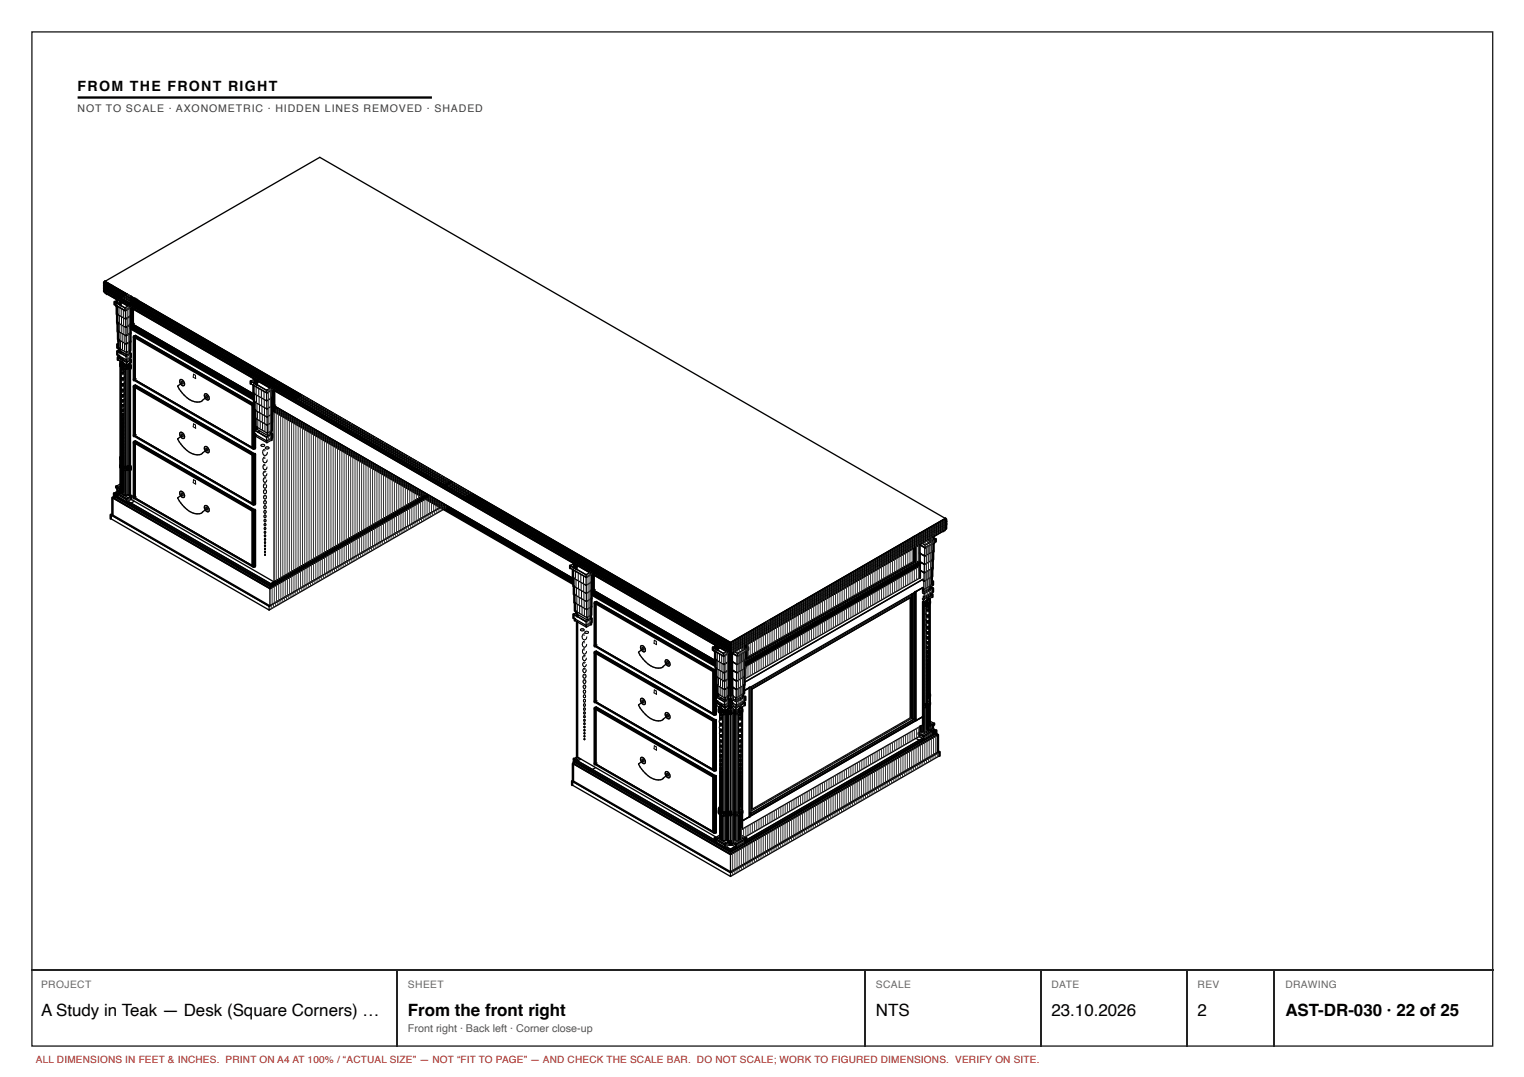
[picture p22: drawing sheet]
<svg xmlns="http://www.w3.org/2000/svg" width="297mm" height="210mm" viewBox="0 0 297 210" stroke-linecap="round" stroke-linejoin="round" font-family="sans-serif">
<defs><g id="words">
<g font-size="3.3">
<text x="8" y="197.9">A Study in Teak — Desk (Square Corners) …</text>
<text x="79.5" y="197.9">From the front right</text>
<text x="170.7" y="197.9">NTS</text>
<text x="204.9" y="197.9">23.10.2026</text>
<text x="233.4" y="197.9">2</text>
<text x="250.5" y="197.9">AST-DR-030 · 22 of 25</text>
</g>
<text font-size="2.8" x="15.1" y="17.7">FROM THE FRONT RIGHT</text>
<text font-size="2.1" fill="#3d3d3d" x="15.1" y="21.9">NOT TO SCALE · AXONOMETRIC · HIDDEN LINES REMOVED · SHADED</text>
<text font-size="2.1" fill="#555" x="79.5" y="201.1">Front right · Back left · Corner close-up</text>
<g font-size="2" fill="#666">
<text x="8" y="192.6">PROJECT</text>
<text x="79.5" y="192.6">SHEET</text>
<text x="170.7" y="192.6">SCALE</text>
<text x="204.9" y="192.6">DATE</text>
<text x="233.4" y="192.6">REV</text>
<text x="250.5" y="192.6">DRAWING</text>
</g>
<text font-size="1.9" fill="#a51d17" x="7" y="207.2">ALL DIMENSIONS IN FEET &amp; INCHES. PRINT ON A4 AT 100% / “ACTUAL SIZE” — NOT “FIT TO PAGE” — AND CHECK THE SCALE BAR. DO NOT SCALE; WORK TO FIGURED DIMENSIONS. VERIFY ON SITE.</text>
</g></defs>
<path d="M6.2 6.2h284.7v197.7h-284.7zM6.1 189h284.9M77.4 189.2v14.8M168.7 189.2v14.8M202.8 189.2v14.8M231.4 189.2v14.8M248.3 189.2v14.8" fill="none" stroke="#222" stroke-width=".26"/>
<path d="M15.1 19h69.1" fill="none" stroke="#000" stroke-width=".45"/>
<g fill="none" stroke="#000" stroke-width=".19">
<path d="M23.2 59.9v1.4M23.3 61.6v1.3M23.3 63.2v1.3M23.4 64.9v1.3M23.5 66.5v1.3M23.6 60.2v1.3M23.7 61.8v1.3M23.7 63.5v1.3M23.8 65.1v1.3M23.9 66.7v1.4M23.9 72.8a.47 .47 0 0 0-.4 .5 .47 .47 0 0 0 .6 .4l.2-.4M23.9 74a.44 .44 0 0 0-.3 .5 .44 .44 0 0 0 .5 .4l.2-.5"/>
<path d="M23.9 75.1a.42 .42 0 0 0-.3 .5 .42 .42 0 0 0 .5 .4l.1-.7M23.9 78.2a.35 .35 0 0 0-.3 .5 .35 .35 0 0 0 .4 .2l.2-.3M23.9 76.2a.39 .39 0 0 0-.3 .5 .39 .39 0 0 0 .5 .3l.1-.6M23.9 77.3a.37 .37 0 0 0-.3 .4 .37 .37 0 0 0 .4 .3l.2-.4M24 79.2a.31 .31 0 0 0-.3 .4 .31 .31 0 0 0 .3 .2l.2-.3M24 60.4v1.3M24.1 72.3h-.5a.26 .26 0 0 0 .3 .3 .26 .26 0 0 0 .3-.3M24.1 62.1v1.3M24.1 63.7v1.3M24.2 65.3v1.3M24.2 73h.1M24.3 67v1.3"/>
<path d="M35.3 74.3l.3 .1 .1 .4h-.3zM37.7 72.9l.4 .2v.7l-.4-.3zM40.1 77.1l.4 .2v.3l-.3-.1zM49.9 75.5v1.3M50 77.1v1.3M50.1 78.7v1.3M50.4 75.8v1.3M50.5 77.4v1.3M50.6 79v1.2M50.9 76.1v1.2M51 77.7v1.2M51.1 79.3v1.2"/>
<path d="M51.5 76.4v1.2M51.5 78v1.2M51.5 79.5v1.3M24 82.6a.24 .24 0 0 0-.3 .3 .24 .24 0 0 0 .3 .2l.1-.4M24 81.8a.26 .26 0 0 0-.3 .3 .26 .26 0 0 0 .3 .2l.1-.4M24 80.1a.29 .29 0 0 0-.3 .3 .29 .29 0 0 0 .3 .3l.1-.3M24 81a.27 .27 0 0 0-.3 .3 .27 .27 0 0 0 .3 .2l.1-.4M35.3 84.6l.3 .1 .1 .4-.3-.1zM35.3 96.1l.4 .2v.3l-.4-.2zM37.7 82.6l.4 .2v.7l-.4-.3zM37.7 93.5l.4 .2v.6l-.4-.2zM40.1 87.4l.4 .2v.3l-.3-.1z"/>
<path d="M40.1 98.9l.4 .2v.3l-.3-.1zM50.2 80.3v1.3M50.2 81.9v1.3M50.6 80.6v1.2M50.7 82.2v1.2M50.9 86.7l.3-.1 .3 .1a.32 .32 0 0 1-.3 .3 .32 .32 0 0 1-.3-.3zM51.1 80.9v1.2M51.2 82.4v1.3M51.5 95.5a.36 .36 0 0 1 .4 .3 .36 .36 0 0 1-.4 .4 .47 .47 0 0 1 0-.7zM51.5 96.6a.33 .33 0 0 1 .4 .3 .33 .33 0 0 1-.4 .3l-.1-.3zM51.5 97.6a.31 .31 0 0 1 .4 .3 .31 .31 0 0 1-.4 .3l-.1-.3zM51.6 81.1v1.3"/>
<path d="M51.6 82.7v1.3M51.6 87.5a.66 .66 0 0 0-.4 .7 .66 .66 0 0 0 .4 .6l.5-.3v-.3M51.6 89a.55 .55 0 0 0-.4 .7 .55 .55 0 0 0 .7 .4l.2-.5M51.6 90.5a.51 .51 0 0 0-.3 .6 .51 .51 0 0 0 .5 .4l.2-.5M51.7 87.2l.4-.1 .3 .1a.32 .32 0 0 1-.3 .3 .32 .32 0 0 1-.4-.3zM51.8 94.3a.39 .39 0 0 0-.5 .4 .39 .39 0 0 0 .5 .4l.1-.6M51.8 93.1a.41 .41 0 0 0-.5 .4 .41 .41 0 0 0 .5 .4l.2-.4M51.8 91.9a.45 .45 0 0 0-.5 .4 .45 .45 0 0 0 .5 .4l.2-.4M112.2 111.4v1.3M112.3 113v1.3M112.3 114.6v1.3M112.4 116.3v1.2"/>
<path d="M112.5 117.8v1.3M112.7 111.7v1.3M112.8 113.3v1.3M112.8 114.9v1.3M112.9 116.5v1.3M113 118.1v1.3M113.2 112v1.3M113.3 113.6v1.3M113.3 115.2v1.3M113.4 116.8v1.3M113.4 118.4v1.2M113.7 112.3v1.3"/>
<path d="M113.8 113.9v1.3M113.8 115.5v1.3M113.8 117.1v1.2M113.9 118.7v1.2M180.4 113.2v1.3M180.5 119.2h.1M180.5 111.5v1.4M180.5 109.9v1.3M180.6 108.3v1.3M180.6 118.5h.5a.27 .27 0 0 1-.3 .3 .27 .27 0 0 1-.3-.3M180.6 106.6v1.4M180.8 119a.48 .48 0 0 1 .3 .5 .48 .48 0 0 1-.5 .4l-.2-.4"/>
<path d="M180.8 113v1.3M180.9 111.3v1.3M180.9 109.7v1.3M181 108v1.3M181.1 106.4v1.3M181.2 112.7v1.4M181.3 111.1v1.3M181.4 109.5v1.3M181.4 107.8v1.3M181.5 106.2v1.3M113.2 122.6l.3-.1 .3 .1a.32 .32 0 0 1-.3 .4 .32 .32 0 0 1-.3-.4zM113.8 131.4a.36 .36 0 0 1 .4 .4 .36 .36 0 0 1-.4 .3 .47 .47 0 0 1 0-.7z"/>
<path d="M113.8 132.5a.34 .34 0 0 1 .4 .3 .34 .34 0 0 1-.4 .4l-.2-.4zM113.8 133.5a.31 .31 0 0 1 .4 .3 .31 .31 0 0 1-.4 .3l-.2-.3zM113.9 123.5a.59 .59 0 0 0-.5 .7 .59 .59 0 0 0 .7 .4l.3-.5M113.9 125a.55 .55 0 0 0-.4 .6 .55 .55 0 0 0 .6 .5l.2-.5M113.9 126.4a.51 .51 0 0 0-.4 .6 .51 .51 0 0 0 .6 .4l.2-.5M114 123.1l.3-.1 .3 .1a.32 .32 0 0 1-.3 .4 .32 .32 0 0 1-.3-.4zM114.1 130.3a.39 .39 0 0 0-.5 .4 .39 .39 0 0 0 .5 .3l.1-.5M114.1 129.1a.42 .42 0 0 0-.5 .4 .42 .42 0 0 0 .5 .4l.2-.4M114.1 127.8a.45 .45 0 0 0-.6 .5 .45 .45 0 0 0 .6 .4l.2-.4M125.1 126.2l.4 .2v.3l-.3-.1zM125.1 136.5l.4 .2v.2h-.3zM127.5 124.8l.4 .2v.6l-.4-.2z"/>
<path d="M127.5 134.4l.4 .3v.6l-.4-.3zM129.9 128.9l.4 .2v.3l-.4-.2zM129.9 139.2l.4 .2v.3l-.4-.2zM139.8 127.3v1.3M139.9 128.9v1.3M139.9 130.6v1.3M140 132.2v1.3M140.1 133.9v1.3M140.2 127.5v1.3M140.3 129.2v1.3M140.4 130.8v1.3M140.4 132.4v1.3"/>
<path d="M140.5 134.1v1.3M140.7 127.8v1.3M140.7 139.6l-.4 .1a.26 .26 0 0 0 .2 .2 .26 .26 0 0 0 .3-.2M140.7 129.4v1.3M140.8 131v1.3M140.8 132.7v1.3M140.9 134.3v1.3M143.9 134.3v1.3M143.9 132.7v1.3M144 131v1.3M144 129.4v1.3M144.1 139.6l.4 .1a.27 .27 0 0 1-.3 .2 .27 .27 0 0 1-.3-.2"/>
<path d="M144.1 127.8v1.3M144.2 134.1v1.3M144.3 132.4v1.3M144.4 130.8v1.3M144.4 129.2v1.3M144.5 127.5v1.3M144.6 133.9v1.3M144.7 132.2v1.3M144.8 130.6v1.3M144.9 128.9v1.3M144.9 127.3v1.3M180.7 126.4a.29 .29 0 0 1 .3 .2 .29 .29 0 0 1-.3 .3l-.2-.3"/>
<path d="M180.7 127.2a.27 .27 0 0 1 .3 .3 .27 .27 0 0 1-.3 .2l-.1-.4M180.7 128a.25 .25 0 0 1 .3 .3 .25 .25 0 0 1-.3 .2l-.1-.4M180.7 128.8a.24 .24 0 0 1 .3 .3 .24 .24 0 0 1-.3 .2l-.1-.4M180.7 125.4a.31 .31 0 0 1 .3 .4 .31 .31 0 0 1-.3 .2l-.2-.3M180.8 124.5l.2 .1v.4l-.4 .1-.1-.3M180.8 122.4a.4 .4 0 0 1 .3 .5 .4 .4 0 0 1-.5 .3l-.1-.6M180.8 120.2a.45 .45 0 0 1 .3 .5 .45 .45 0 0 1-.5 .4l-.2-.4M180.8 121.3a.42 .42 0 0 1 .3 .5 .42 .42 0 0 1-.5 .4l-.1-.6M180.8 123.5a.37 .37 0 0 1 .3 .4 .37 .37 0 0 1-.5 .3l-.1-.3M125.1 148l.4 .2v.2l-.4-.2zM127.5 145.3l.4 .3v.6l-.4-.3zM129.9 150.7l.3 .1 .1 .4-.4-.2z"/>
<path d="M140.5 140.1a.47 .47 0 0 0-.3 .6 .47 .47 0 0 0 .5 .3l.2-.4M140.5 141.3a.44 .44 0 0 0-.3 .5 .44 .44 0 0 0 .5 .4l.2-.4M140.5 142.4a.42 .42 0 0 0-.3 .5 .42 .42 0 0 0 .5 .4l.1-.6M140.5 145.6a.35 .35 0 0 0-.2 .4 .35 .35 0 0 0 .4 .3l.1-.4M140.5 143.5a.39 .39 0 0 0-.3 .5 .39 .39 0 0 0 .5 .3l.1-.5M140.5 144.6a.37 .37 0 0 0-.3 .4 .37 .37 0 0 0 .5 .3l.1-.3M140.6 146.5a.31 .31 0 0 0-.3 .4 .31 .31 0 0 0 .3 .3l.2-.3M140.6 150a.24 .24 0 0 0-.3 .2 .24 .24 0 0 0 .3 .2l.1-.4M140.6 149.2a.26 .26 0 0 0-.3 .2 .26 .26 0 0 0 .3 .3l.1-.4M140.6 147.5a.29 .29 0 0 0-.3 .3 .29 .29 0 0 0 .3 .2l.2-.3M140.6 148.3a.27 .27 0 0 0-.3 .3 .27 .27 0 0 0 .3 .3l.1-.5M140.8 140.3v.1"/>
<path d="M143.9 140.3v.1M144.1 147.5a.29 .29 0 0 1 .3 .3 .29 .29 0 0 1-.3 .2l-.1-.3M144.1 148.3a.27 .27 0 0 1 .3 .3 .27 .27 0 0 1-.3 .3l-.1-.5M144.1 149.2a.26 .26 0 0 1 .3 .2 .26 .26 0 0 1-.3 .3l-.1-.4M144.1 150a.24 .24 0 0 1 .3 .2 .24 .24 0 0 1-.3 .2l-.1-.4M144.1 146.5a.31 .31 0 0 1 .4 .4 .31 .31 0 0 1-.4 .3l-.1-.3M144.2 145.6a.35 .35 0 0 1 .3 .4 .35 .35 0 0 1-.4 .3l-.2-.4M144.2 140.1a.47 .47 0 0 1 .4 .6 .47 .47 0 0 1-.6 .3l-.2-.4M144.2 141.3a.44 .44 0 0 1 .3 .5 .44 .44 0 0 1-.5 .4l-.1-.4M144.2 142.4a.42 .42 0 0 1 .3 .5 .42 .42 0 0 1-.5 .4l-.1-.6M144.2 143.5a.39 .39 0 0 1 .3 .5 .39 .39 0 0 1-.4 .3l-.2-.5M144.2 144.6a.37 .37 0 0 1 .3 .4 .37 .37 0 0 1-.4 .3l-.2-.3"/>
<circle cx="23.9" cy="84.3" r=".21"/>
<circle cx="23.9" cy="86.3" r=".18"/>
<circle cx="23.9" cy="85" r=".2"/>
<circle cx="23.9" cy="86.9" r=".16"/>
<circle cx="23.9" cy="85.7" r=".19"/>
<circle cx="23.9" cy="89.7" r=".12"/>
<circle cx="23.9" cy="87.5" r=".16"/>
<circle cx="23.9" cy="88.6" r=".14"/>
<circle cx="23.9" cy="88.1" r=".15"/>
<circle cx="23.9" cy="89.1" r=".13"/>
<circle cx="23.9" cy="83.6" r=".23"/>
<circle cx="51.6" cy="98.8" r=".29"/>
<circle cx="51.6" cy="99.8" r=".27"/>
<circle cx="51.6" cy="100.6" r=".25"/>
<circle cx="51.6" cy="101.5" r=".24"/>
<circle cx="51.6" cy="102.2" r=".22"/>
<circle cx="51.6" cy="103" r=".21"/>
<circle cx="51.6" cy="103.7" r=".19"/>
<circle cx="51.6" cy="104.4" r=".17"/>
<circle cx="51.6" cy="105.1" r=".16"/>
<circle cx="51.6" cy="107.5" r=".12"/>
<circle cx="51.6" cy="107" r=".13"/>
<circle cx="51.6" cy="108.1" r=".11"/>
<circle cx="51.6" cy="105.7" r=".15"/>
<circle cx="51.6" cy="106.4" r=".14"/>
<circle cx="113.9" cy="134.8" r=".29"/>
<circle cx="113.9" cy="135.7" r=".27"/>
<circle cx="113.9" cy="136.6" r=".25"/>
<circle cx="113.9" cy="137.4" r=".23"/>
<circle cx="113.9" cy="138.2" r=".22"/>
<circle cx="113.9" cy="138.9" r=".2"/>
<circle cx="113.9" cy="139.7" r=".19"/>
<circle cx="180.7" cy="129.8" r=".23"/>
<circle cx="180.7" cy="131.2" r=".2"/>
<circle cx="180.7" cy="130.5" r=".21"/>
<circle cx="180.8" cy="131.9" r=".19"/>
<circle cx="180.8" cy="135.4" r=".13"/>
<circle cx="180.8" cy="132.5" r=".18"/>
<circle cx="180.8" cy="133.7" r=".16"/>
<circle cx="180.8" cy="133.1" r=".17"/>
<circle cx="180.8" cy="134.8" r=".14"/>
<circle cx="180.8" cy="134.3" r=".15"/>
<circle cx="180.8" cy="135.9" r=".12"/>
<circle cx="113.9" cy="141" r=".16"/>
<circle cx="113.9" cy="142.3" r=".14"/>
<circle cx="113.9" cy="141.7" r=".15"/>
<circle cx="113.9" cy="142.9" r=".13"/>
<circle cx="113.9" cy="144.1" r=".11"/>
<circle cx="113.9" cy="143.5" r=".12"/>
<circle cx="113.9" cy="140.4" r=".17"/>
<circle cx="140.5" cy="150.9" r=".23"/>
<circle cx="140.5" cy="151.6" r=".21"/>
<circle cx="140.5" cy="153.6" r=".18"/>
<circle cx="140.5" cy="152.3" r=".2"/>
<circle cx="140.5" cy="154.2" r=".16"/>
<circle cx="140.5" cy="153" r=".19"/>
<circle cx="140.5" cy="157" r=".12"/>
<circle cx="140.5" cy="154.8" r=".16"/>
<circle cx="140.5" cy="156.5" r=".13"/>
<circle cx="140.5" cy="155.9" r=".14"/>
<circle cx="140.5" cy="155.4" r=".15"/>
<circle cx="144.2" cy="150.9" r=".23"/>
<circle cx="144.2" cy="151.6" r=".21"/>
<circle cx="144.2" cy="153" r=".19"/>
<circle cx="144.2" cy="152.3" r=".2"/>
<circle cx="144.2" cy="154.2" r=".17"/>
<circle cx="144.2" cy="155.4" r=".15"/>
<circle cx="144.2" cy="154.8" r=".16"/>
<circle cx="144.2" cy="157" r=".12"/>
<circle cx="144.2" cy="156.5" r=".13"/>
<circle cx="144.2" cy="155.9" r=".14"/>
<circle cx="144.2" cy="153.6" r=".17"/>
</g>
<g fill="none" stroke="#000" stroke-width=".26">
<path d="M20.3 55.3l122.1 70.5M20.3 55.8l122.1 70.5M20.3 56.3l122.1 70.5M20.3 56.8l122.1 70.5M20.5 54.9l121.9 70.4 41.8-24.2M20.5 55l121.9 70.4M20.5 55.5l121.9 70.4M20.5 56l121.9 70.4M20.5 56.5l121.9 70.4 41.8-24.2M20.5 55.4l-.2 .1 122.1 70.5M20.5 55.9l-.2 .1 122.1 70.5M20.5 56.4l-.2 .1 122.1 70.5 42-24.3-.2-.1-41.8 24.2"/>
<path d="M20.5 54.8l41.8-24.1 121.9 70.3-41.8 24.2zM20.5 54.9h.1M20.5 54.9l-.2 .1 122.1 70.5M20.6 57.1l121.8 70.3 41.7-24.1M20.7 55.2h-.1M20.7 55.7h-.1M20.7 56.1l-.1 .1M20.7 56.6l-.1 .1M20.8 55.1h.1M20.8 55.2l-.1 .1M20.8 55.7l-.1 .1M20.8 56.2h-.1"/>
<path d="M20.8 57.3l121.6 70.2 41.4-24M20.9 56.7l-.1 .1M20.9 55.2h.1M21.1 55.4v.1M21.1 55.9v.1M21.1 56.4h.1M21.2 56.9l-.1 .1M21.2 55.4h.1M21.2 55.5h-.1M21.2 56h-.1M21.3 56.5h-.1M21.3 55.4h.1"/>
<path d="M21.6 55.7h-.1M21.6 56.1l-.1 .1M21.6 56.7h-.1M21.7 55.6h.1M21.7 55.7l-.1 .1M21.7 56.2l-.1 .1M21.7 57.2l-.1 .1M21.7 55.7h.1M22 55.9l-.1 .1M22 56.4v.1M22.1 55.9h.1M22.1 56h.1"/>
<path d="M22.1 57h.1M22.2 55.9h.1M22.2 57.5l120.2 69.4 40.1-23.1M22.3 59.3l2.1 1.2M22.5 56.2h-.1M22.5 57.2h-.1M22.5 56.1h.1M22.6 56.7l-.1 .1M22.6 59.5l1.8 1.1M22.7 57.3h-.1M22.9 56.9l-.1 .1M22.9 58.5l-.6 .3 2.1 1.2"/>
<path d="M23 56.5h-.1M23 57.5h.1M23.1 56.4h.1M23.1 57l-.1 .1M23.2 57.6h-.1M23.3 56.7h-.1M23.4 57.7h-.1M23.4 56.6h.1M23.5 58.8l-.6 .3M23.5 57.3h-.1M23.5 56.8h.1M23.6 56.7h.1"/>
<path d="M23.6 57.3v.1M23.7 59l-.6 .3M23.7 57.9h.1M23.8 57.4l-.1 .1M23.9 57h-.1M24 57h.1M24.1 57.1h-.1M24.1 57h.1M24.2 57.7h-.1M24.2 58.1l-.1 .1M24.2 57.2h-.1M24.3 57.1h.1"/>
<path d="M24.4 58.3h-.1M24.6 57.4h-.1M24.6 57.9h-.1M24.7 57.4h.1M24.8 58l-.1 .1M24.9 59.7l-.5 .3M25 57.7h-.1M25.1 57.6h.1M25.2 57.8h.1M25.3 57.7h.1M25.4 59.9l-1 .6M25.5 60l-1.1 .6"/>
<path d="M26.4 58.3v.1M26.4 58.4v.1M26.4 58.9v.1M26.4 59.4v.1M26.6 59.6h.1M26.8 59.7h-.1M26.8 59.2h.1M27 59.8h-.1M27.1 59.3l-.1 .1M27.2 59.4l-.1 .1M27.2 59.9v.1M27.3 58.9l-.1 .1"/>
<path d="M27.3 59.9l-.1 .1M27.4 58.9h-.1M27.4 59.5l-.1 .1M27.5 59.6h-.1M27.5 59.1h-.1M27.6 59h.1M27.6 59.2h.1M27.7 59.7h-.1M27.7 59.1h.1M27.8 59.3h.1M27.9 59.3h-.1M27.9 59.2h.1"/>
<path d="M27.9 59.8v.1M28 59.2v.1M28 59.9h-.1M28.1 59.4l-.1 .1M28.1 59.5h.1M28.2 59.4h.1M28.2 60h-.1M28.4 59.6h-.1M28.4 59.6l-.1 .1M28.4 59.5h.1M28.5 59.6h.1M28.6 59.7v.1"/>
<path d="M28.7 59.7h.1M28.8 59.8l-.1 .1M28.8 59.8h.1M22.8 61.2l1.7 1M22.8 62.8l1.7 1M22.9 69.1l1.7 1M22.9 67.8l.5 .3M22.9 64.5l1.7 .9M23 70.1l1.7 1M23 66.1l1.6 1M23.1 67l-.2 .1 .2 .1M23.1 67.8l1.5 .9"/>
<path d="M23.2 69.6l1.5 .9M23.2 69.5l-.2 .1 1.7 1M23.2 68.3l-.2 .1 .5 .3M23.2 68.4l.3 .2M23.4 68.4l1.3 .8M23.4 68.2l-.5 .2 1.7 1M23.5 71.3v.2M23.5 69.7v.3v-.2M23.5 70.9l.2 .2M23.5 71.2v.3M23.5 71.5l.2 .2M23.5 71.2l.2 .1"/>
<path d="M23.6 70.5l.1 .1-.2 .2v.4M23.6 68.9l.3-.2 1 .6M23.6 71l.1 .1M23.6 70.5l.2 .1M23.7 71.7l.2 .1M23.7 71.5h.1M23.7 71.1l-.1 .2M23.7 71h.1M23.7 70.9v.2M23.7 71.1l.2 .2M23.7 70.9l.2 .2M23.7 71.1h.1"/>
<path d="M23.7 70.9l.1 .1M23.7 71.3v.4M23.7 71.7l.3 .1M23.7 71.3l.3 .2M23.7 70.6v.3M23.8 70.8h-.1M23.8 71.8v.4M23.8 72.6v.2M23.8 73.7v.3M23.8 74.9v.2M23.8 76v.2M23.8 77v.3"/>
<path d="M23.8 78v.3M23.8 79v.2M23.8 79.9v.2M23.8 70.1h.1M23.8 71h.1M23.9 70.6l-.1 .8M23.9 71.1v.2M23.9 71.8h.1M23.9 71.8l.2 .1M23.9 71.3l.2 .1M23.9 71.1l.2 .1M23.9 70l-.1 .1"/>
<path d="M24 70.7v.4M24 71.3v.2M24 71.9v.3M24 72.6v.2M24 73.7v.3M24 74.9v.3M24 76v.2M24 77v.3M24 78v.3M24 78.9v.3M24 79.9v.2M24 71.5v.3"/>
<path d="M24 71.8l.4 .1M24 71.5h.4M24.1 71.2v.2M24.1 71.8v.1M24.1 71.9l.3 .1M24.1 71.4h.3M24.1 71.2h.3M24.2 70.8v.4M24.2 71.4v.1M24.2 71.9v19M24.4 60v.5M24.4 71.5v.4"/>
<path d="M24.4 60.5v.1M24.4 71.2v.2M24.4 71.9v.1M24.5 60.6v1.6M24.5 71v.2M24.5 71.4v.1M24.5 72v18.9M24.5 62.1h.1M24.5 63.8l.7-.4 24.3 14M24.5 62.1l1-.5-1 .6M24.5 62.1v1.7M24.5 63.7l.1 1.7"/>
<path d="M24.6 65.4v1.7M24.6 69.4v.7M24.6 67h.1M24.6 67v1.7M24.7 70.1v.4M24.7 70.6v.5M24.7 70.6h.1M24.7 70.5l.8-.4-.8 .5M24.7 71.5v.4M24.7 71.7h.1M24.7 71.5h-.3M24.7 71.2v.2"/>
<path d="M24.7 71.9l-.3 .1M24.7 71.4h-.3M24.7 71.2h-.3M24.7 68.6v.6M24.7 71.1v25.4M24.7 69.2l.6-.4 .2 .1-.9 .5M24.9 71v.1M24.9 71.3v.1M24.9 71.8v19M24.9 70.3l.2 .1M25 71.8l-.3 .1M25 71.1v.2"/>
<path d="M25 71.8l.2 .2M25 71.6v.1M25 71.3l-.3 .1M25 71.1l-.3 .1M25 71.3l.2 .1M25 71.1l.2 .1M25 71.3v.5M25 71.3l.2 .2M25 71.3l-.3 .2M25.1 63.4l24.4 14.1M25.2 70.8v.4M25.2 71.4h.1"/>
<path d="M25.2 71.9v19M25.2 71.2v.2M25.2 71.5v.5M25.2 71.4l.3-.1-.3 .2M25.3 71l.1 .1-.2 .1M25.4 68.3l-.8 .4M25.4 66.6l-.8 .4M25.4 63.3l24.1 13.9M25.4 66.6l-.8 .5M25.4 71.8l-.2 .2M25.4 63.8l24.1 13.9M25.4 64.1l24.1 13.9"/>
<path d="M25.4 63.9l24.1 13.9M25.4 64.9l-.8 .5M25.4 63.2v.1M25.5 63l.2 .2M25.5 63.1l24 13.9M25.5 63.2l24 13.9h-.1M25.5 63.3h-.1M25.5 70.6l-.8 .5M25.5 71.7l-.3 .1-.2-.1-.6 .2M25.5 69.6l-.9 .5M25.5 63.5l-.1 .1M25.8 64l-.1 .1"/>
<path d="M25.8 63.4h-.1M25.9 63.2l-.2-.1 23.8 13.7M25.9 60.2v3M26 63.8l-.1 .1M26.1 65.7l23.3 13.5M26.1 74.1l23.3 13.4M26.2 63l-.3 .2M26.3 74l-.2-.1 23.3 13.5M26.3 65.8v8.2M26.3 63.7l-.1 .1M26.4 65.4h-.1l23.2 13.5M26.4 65.4l23.2 13.4"/>
<path d="M26.4 65.4l-.3 .1 23.3 13.5M26.4 75l-.1 .1 23.2 13.5M26.4 75l23.3 13.5M26.4 75l-.3 .2 23.3 13.4M26.6 73.8l-.3 .2M27.2 64.8l-.1 .1M27.4 64.6l-.1 .1M27.4 65h-.1M27.5 60.1h-.1M27.6 60.1h-.1M27.6 65.1h-.1M27.7 64.5l-.1 .1"/>
<path d="M27.7 64.8l-.1 .1M27.8 60.2l-.1 .1M27.9 60.3h-.1M27.9 65.2l-.1 .1M27.9 64.9l-.1 .1M28 64.6l-.1 .1M28.2 65.1h-.1M28.2 64.8h-.1M28.3 60.1h.1M28.4 64.9l-.1 .1M29.5 61.2l-.1 .1M29.9 61h.1"/>
<path d="M30 61.5v.1M30.4 60.7l-.1 .1M30.4 60.7h.1M30.5 61.3h-.1M30.9 61l-.1 .1M31 61h.1M31.4 62.3v.1M31.7 62.5h-.1M31.9 62.1h-.1M31.9 62.6l-.1 .1M32.1 62.2v.1M32.2 62.8h-.1"/>
<path d="M32.3 61.8l-.1 .1M32.3 62.4h.1M32.4 61.8h.1M32.6 62h-.1M32.6 62.5l-.1 .1M32.6 61.9h.1M32.8 62.1l-.1 .1M32.8 62.1h.1M33 62.3h.1M33.1 62.2h.1M35.1 74.1a.69 .69 0 0 1 .7 .3 .69 .69 0 0 1 0 .8 .86 .86 0 0 1-.7-1.1zM35.5 74.6l-.9 .6a4.8 4.8 0 0 0 4.2 3.1l.6-.2 .9-.8"/>
<path d="M39.9 76.8a.69 .69 0 0 1 .7 .3 .69 .69 0 0 1 0 .8 .87 .87 0 0 1-.7-1.1zM48.2 76.9l-.1 .1M48.3 77l-.1 .1M48.5 76.8l-.1 .1M48.6 76.9h-.1M48.7 77.2l-.1 .1M48.7 76.6l-.1 .1M48.8 76.7l-.1 .1M48.9 74.8l3.1 1.8M49 77.4h-.2M49 77.1h-.2M49.2 79.1l.2 .1"/>
<path d="M49.2 77.2l-.1 .1M49.2 76.9l-.1 .1M49.4 79v8.5M49.4 76.6l2.6 1.5 1.1-.6M49.5 78.3l2.5 1.4M49.5 78.9l-.1 .1M49.5 78.9v4.9M49.6 73.9l-.7 .4 3.1 1.8M49.6 79l-.2 .2M49.6 79.9l2.4 1.4 1-.6M49.8 74v.8M49.9 74.1v.8"/>
<path d="M50.2 74.2l-.7 .4M50.5 74.4l-.7 .4M52 76.1v3.6M52 78.1h.1M52 79.7l1.1-.6 58.7 33.9M52 79.6l.1 3.2M52 76.5v.1M52.5 74.5h-.1M52.6 74.5l-.1 .1M52.7 75.7l-.7 .4M52.8 79.3l59 34M52.9 74.2l-.1 .1"/>
<path d="M52.9 79.2l58.9 33.9M52.9 74.8h.1M53 74.3h-.1M53 79.1l58.8 33.9M53 79.7l58.8 33.9M53 79.5l58.8 34M53 79.9l58.8 33.9M53.1 79l.2 .1M53.1 79h.1M53.1 75.9l-1.1 .7M53.2 74.9l-.1 .1M53.3 74h.1"/>
<path d="M53.4 74.5l-.1 .1M53.4 73.9h.1M53.4 79.1l-.1-.1 58.5 33.8M53.4 76.1v3M53.4 74.1h.1M53.5 74h.1M53.6 74.7h.1M53.7 78.9l-.3 .2M53.8 74.3h-.1M53.8 79.9h-.1M53.9 74.2h.1M54.1 74.4l-.1 .1"/>
<path d="M54.1 79.7l-.1 .1M54.1 74.4h.1M54.6 75.7l-.1 .1M55 75.5h.1M55.5 75.2l-.1 .1M55.5 75.2h.1M56.1 76.6h-.1M56.4 76.8h.1M56.5 76.3v.1M56.6 76.8l-.1 .1M56.7 76.9l-.1 .1M56.9 76.5l-.1 .1"/>
<path d="M57 76.1h-.1M57 76.6h-.1M57 76h.1M57.1 76.7h-.1M57.3 76.3h-.1M57.4 76.2h.1M57.4 76.3l-.1 .1M57.5 76.3h.1M57.5 76.4v.1M57.6 76.4h.1M57.8 77.6h-.1M58.2 77.3v.1"/>
<path d="M58.7 77.1h-.1M58.7 77h.1M22.2 97l30.5 17.6v-.3M22.2 96.8l-.3 .2 30.7 17.7M22.2 96.4l30.6 17.6M22.5 96.5l-.3 .2 30.5 17.6M22.5 96.7l30.4 17.5M22.5 96.7l-.2 .1M22.6 96.3h.1l2 1.1 .9-.5M22.7 95l.8 .5M22.8 96.3l-.1 .1M22.9 96.4l-.1 .1"/>
<path d="M22.9 96.8l1.8 1M22.9 95.5l.6 .4M23.1 95.6l-.9 .5 .7 .4M23.4 95.8l-.5 .3M23.5 91.1v.2M23.5 96.1l1.5 .9M23.5 95.9l-.5 .3M23.5 96.1l-.4 .2M23.5 90.6l.2 .3M23.5 94.7l-.5 .3M23.5 94.3l-.8 .5 .8 .5M23.5 88.9v.8v-.2"/>
<path d="M23.5 90.9v.4M23.5 91.3l.2 .2M23.5 90.9l.2 .2M23.6 90.2h-.1l.2 .1-.2 .2v.4M23.6 90.8h.1M23.6 90.2l.2 .1M23.7 90.7v.2M23.7 91.4l.2 .2M23.7 91.2v.1M23.7 90.9l-.1 .1M23.7 90.7h.1M23.7 90.9l.2 .1"/>
<path d="M23.7 90.7l.2 .1M23.7 90.9h.1M23.7 91.1v.4M23.7 91.5l.3 .1M23.7 91.1l.3 .1M23.8 95.6l-.2-.1-.9 .5 2 1.2M23.8 95.7h.1M23.8 90.5h-.1M23.8 90.1h-.1M23.8 89.9l-.2 .1 .2 .1M23.8 95.8l-.8 .4M23.8 96.1v.2"/>
<path d="M23.8 90.2l-.2 .3 .1 .2M23.8 80.7v.3M23.8 81.6v.2M23.8 82.3v.3M23.8 83.1v.3M23.8 83.8v.3M23.8 84.5v.3M23.8 85.2v.3M23.8 85.9v.2M23.8 86.5v.2M23.8 87.1v.3M23.8 87.6v.3"/>
<path d="M23.8 88.2v.3M23.8 88.7v.3M23.8 89.3v.3M23.8 89.8v1.3M23.8 91.5v4.8M23.8 96.3l.2 .1M23.8 90.7h.1M23.8 90.3l.1 .1M23.8 90.2h.1M23.9 90.8v.2M23.9 91.5v.1M23.9 91.6l.2 .1"/>
<path d="M23.9 91l.2 .1M23.9 90.8l.2 .1M24 80.7v.3M24 81.5v.3M24 82.3v.3M24 83.1v.3M24 83.8v.3M24 84.5v.3M24 85.2v.3M24 85.8v.3M24 86.5v.3M24 87.1v.3"/>
<path d="M24 87.6v.4M24 88.2v.3M24 88.7v.4M24 89.2v1.7M24 91.1v.1M24 91.6v4.8M24 96.4l.2 .1M24 91.2v.4M24 91.6h.4M24 91.2h.4M24.1 90.9v.2M24.1 91.6v.1"/>
<path d="M24.1 91.7h.3M24.1 91.1h.3M24.1 90.9l.3 .1M24.2 91.1v.1M24.2 91.7v4.8M24.2 96.5h.3M24.4 91.2v.4M24.4 91v.1M24.4 91.6v.1M24.5 91.1v.1M24.5 91.7v4.8M24.7 97.8l.8-.5 27.9 16.1"/>
<path d="M24.7 97.2v.6M24.7 91.2v.5M24.7 91.5h.1M24.7 91.2h-.3M24.7 90.9v.2M24.7 91.7h-.3M24.7 91.1h-.3M24.7 90.9l-.3 .1M24.7 96.5h-.2M24.8 98.5l-.2 .1M24.9 96.4l.5 .4M24.9 97.7l27.9 16.1"/>
<path d="M24.9 96.4l-.2 .1M24.9 91v.1M24.9 91.6v4.8M24.9 96.4l.3 .1M25 90.8v.2M25 91.6l-.3 .1M25 91.6l.2 .1M25 91.4h.1M25 91l-.3 .1M25 90.8l-.3 .1M25 91l.2 .1M25 90.8l.2 .2"/>
<path d="M25 91.1l.2 .1M25 91.1v.5M25 91.1l-.3 .1M25.2 96.5l.1-.1 .3 .2-.9 .6M25.2 91.1v.1M25.2 91.7v4.8M25.2 98.2l-.2 .1M25.2 91v.1M25.2 91.2v.5M25.2 91.1l.3-.1-.3 .2M25.3 90.8h.1l-.2 .2M25.4 91.6l-.2 .1"/>
<path d="M25.5 91.4l-.3 .2-.2-.1-.6 .1M26.1 84.8l23.3 13.4M26.1 85l23.3 13.4M26.1 97.1l23.3 13.4M26.2 97.7l-.7 .3M26.3 97v-10.6l-.2-.1 23.3 13.4M26.3 97l-.2-.1 23.3 13.5M26.4 85.9l-.1 .1 23.2 13.5M26.4 85.9l23.3 13.5M26.4 85.9l-.3 .2 23.3 13.4M26.6 84.7l-.3 .2v-9.4l-.2-.1 23.3 13.4M26.6 96.8l-.3 .2"/>
<path d="M35.1 84.4a.69 .69 0 0 1 .7 .2 .69 .69 0 0 1 0 .9 .86 .86 0 0 1-.7-1.1zM35.1 95.9a.69 .69 0 0 1 .7 .2 .69 .69 0 0 1 0 .9 .86 .86 0 0 1-.7-1.1zM35.5 84.8l-.9 .7a4.8 4.8 0 0 0 4.2 3.1l.6-.2 .9-.8M35.5 96.4l-.9 .6a5.1 5.1 0 0 0 3.9 3.1h.6l1.2-1M39.9 87.1a.7 .7 0 0 1 .7 .3 .7 .7 0 0 1 0 .8 .88 .88 0 0 1-.7-1.1zM39.9 98.6a.69 .69 0 0 1 .7 .3 .69 .69 0 0 1 0 .8 .87 .87 0 0 1-.7-1.1zM49.2 87.3l.2 .1M49.2 98.2h.2M49.2 88.7l.2 .1M49.2 99.6l.2 .1M49.4 88.6v9.8M49.4 99.5v11"/>
<path d="M49.5 88.6h-.1M49.5 99.5h-.1M49.5 84.5l2.5 1.4M49.5 84.5v2.9h.2l-.3 .1M49.5 88.6v9.7h.2l-.3 .1M49.5 99.5v11l.2-.1-.3 .1M49.7 87.2l-.3 .2M49.7 88.5l-.2 .1M49.7 88.7l-.3 .1M49.7 88.5l-.3 .1M49.7 98.1l-.3 .1M49.7 99.4l-.2 .1"/>
<path d="M49.7 99.6l-.3 .1M49.7 99.4l-.3 .1M49.7 81.5l2.4 1.3M49.8 85l2.2 1.3M49.8 83.1l2.3 1.3M50 83.6l2.2 1.3M50 83.5l-.5 .3 2.5 1.4M50.6 84l-.3 .2M52 85.2v.7M52 85.9v.4M52 81.2h.1M52.1 82.8v1.6"/>
<path d="M52.2 84.4v.5M52.2 84.9l.7-.4 .1 .1-1 .6M52.2 84.8l.2 .1M52.9 85.7l-.9 .6M53 83.9l-.9 .5M53 82.3l-.9 .5M53 80l58.8 33.9M53 85.3l-1 .6M53.4 80.3v33.1M53.5 80l-.1 .1M82.4 96.7h-.1M82.6 96.8l-.1 .1"/>
<path d="M82.6 96.5l-.1 .1M82.9 96.6l-.2 .1M82.9 97h-.2M82.9 97.3l-30.3 17.4M82.9 96.4h-.1M83.1 96.5l-.1 .1M83.1 96.8l-.1 .1M83.1 97.1l-.1 .1M83.4 96.6l-.1 .1M83.4 97h-.1M83.7 96.8l-.2 .1M86 98.8h-.1"/>
<path d="M86.3 98.6l-.1 .1M86.4 99.3l-34 19.6M86.5 98.5h-.1M86.6 94.2v.1M86.6 99.1l-.1 .1M86.9 94.3l-.1 .1M86.9 99h-.1M87.1 94h-.1M87.1 94.5h-.1M87.2 98.8l-.1 .1M87.3 94.1h-.1M87.4 94.6l-.1 .1"/>
<path d="M87.5 93.7l-.1 .1M87.6 94.2l-.1 .1M87.6 93.7h.1M87.7 93.8l-.1 .1M87.8 93.8h.1M87.8 94.4h-.1M88 94h-.1M88.1 93.9h.1M88.2 94.2h.1M88.3 94.1h.1M90.3 96.3l-.1 .1M90.7 96.1h-.1"/>
<path d="M90.9 96.7h-.1M91.1 95.8l-.1 .1M91.2 95.8h.1M91.3 96.4v.1M91.8 96.2h-.1M91.8 96.1h.1M21.6 101.1l30.8 17.8M21.9 100.3l30.7 17.8M21.9 100.1l-.3 .2 30.8 17.9M49.2 110.3l.2 .1M49.7 110.2l-.3 .2M52.4 118.2v.7"/>
<path d="M52.6 114.7v3.4M52.6 118.1l33.1-19.2-33.3 19.3M52.8 113.8v.2M52.8 114l29.5-17-29.4 16.9v.3M52.9 114.2l29.7-17.1-29.9 17.2M53.4 113.4l28.7-16.6-29.3 17M111.1 110.7l3.2 1.8M111.7 112.6l2.5 1.5M111.8 114.2l2.5 1.4M111.8 109.8l-.7 .4 3.1 1.8M111.9 115.8l2.4 1.4 1-.6M111.9 117.4l2.4 1.4"/>
<path d="M112 109.9v.8l.7-.4M112.1 119l2.3 1.4M112.2 110v.8M112.3 119.6l2.1 1.2M112.3 119.4l-.5 .3 2.4 1.4M112.4 110.2l-.7 .4M112.9 119.9l-.4 .3M114.2 112v2.1M114.2 114l.1 1.6M114.3 115.6l1-.6 24.2 14M114.3 115.6v3.2M114.3 112.5h.1"/>
<path d="M114.3 117.1v.1M114.3 118.7l.1 1.7M114.9 111.6l-.7 .4M115 115.2l24.5 14.1M115.2 115.1l24.3 14M115.2 119.9l-.8 .5M115.3 118.3l-1 .5M115.3 115.1l24.2 13.9M115.3 115.7l24.2 13.9M115.3 115.5l24.2 13.9M115.3 116l24.2 13.9M115.3 115.8l24.2 14"/>
<path d="M115.3 114.9l.2 .2M115.3 111.9l-1.1 .6M115.3 113.4l-1.1 .7M115.4 111.9l-1.1 .6M115.7 115.1l-.2-.1 23.9 13.7M115.7 112v3.1M116 114.9l-.3 .2M116.2 117.2l23.3 13.5M116.2 117.2l-.1 .1 23.2 13.4M116.2 117.2l-.3 .2 23.3 13.4M116.9 111.7h-.1M117.3 111.4l-.1 .1"/>
<path d="M117.7 111.2h-.1M117.8 111.1h.1M154.8 118.1h.1M154.8 118.2v.1M154.8 118.7v.1M154.8 119.2v.1M171.6 108.4h.1M171.7 108.5h.1M171.8 108.3h.1M171.9 108.3l.1 .1M172.1 108.7l.1 .1M172.3 108h.1"/>
<path d="M172.4 108.6h.1M172.4 108.1h.1M172.5 109h.1M172.8 108.8l.1 .1M172.8 108.3h.1M173.3 108.5v.1M173.7 107.2h.1M173.8 107.2l.1 .1M174.2 107.5h.1M174.2 106.9h.1M174.3 106.9l.1 .1M174.6 107.7l.1 .1"/>
<path d="M174.8 107.2h.1M175.2 107.4l.1 .1M175.8 106h.1M175.9 106l.1 .1M176 105.9h.1M176.1 105.9v.1M176.1 111.1h.1M176.2 105.8h.1M176.2 105.7h.1M176.2 111.1l.1 .1M176.3 105.8v.1M176.3 105.8h.1"/>
<path d="M176.4 106.3h.1M176.4 110.9l.1 .1M176.5 105.6h.1M176.5 106.2h.1M176.5 111.3h.1M176.5 111h.1M176.5 105.7h.1M176.6 105.6l.1 .1M176.7 106.1h.1M176.7 105.5h.1M176.8 106v.1M176.8 105.4h.1"/>
<path d="M176.8 106.5l.1 .1M176.8 111.4l.1 .1M176.8 111.1l.1 .1M176.8 105.5l.1 .1M176.9 110.6v.1M176.9 105.5h.1M176.9 106.4l.1 .1M177 105.3h.1M177 105.9v.1M177 110.7l.1 .1M177 105.9h.1M177 105.4h.1"/>
<path d="M177 111.3h.2M177.1 105.2h.1M177.1 106.3l.1 .1M177.2 106.3h.1M177.2 105.3h.1M177.2 105.8h.1M177.3 110.9h.1M177.3 105.7l.1 .1M177.3 105.1h.1M177.4 106.2h.1M177.4 105.2h.1M177.5 106.1v.1"/>
<path d="M177.5 105.6v.1M177.5 111l.1 .1M177.6 105.5l.1 .1M177.7 106h.1M177.9 105.9h.1M178 104.7h.1M178 104.8v.1M178 105.3v.1M178 105.7h.1M178 105.8v.1M178.2 105.8l-.2 .1M178.2 105.6l-.2 .1"/>
<path d="M178.2 109.8l.1 .1M178.4 109.5l.1-.1-33 19M178.4 109.5l-.3-.2-32.5 18.8M178.4 109.9l.1 .1M178.5 109.5l-33 19.1M178.5 106.6l-.1 .1v2.8M178.6 110.1h.2M178.8 109.5l.1 .1M178.9 110.2l.1 .1M178.9 109.6l.1 .1M179.2 109.7v.1M179.2 106.2l1.1 .6"/>
<path d="M179.2 107.8l1 .6M179.2 109.3l-33.9 19.6M179.2 109.3l-33.9 19.7M179.2 109.5h.1M179.2 107.8l1 .5M179.2 110l-33.9 19.6M179.2 110.3l-33.9 19.6M179.2 110.1l-33.9 19.7M179.2 111.1l.9 .5M179.3 112.6l-34.2 19.8M179.3 111.1l.8 .5M179.3 109.5l-34 19.6"/>
<path d="M179.3 109.5l-.1-.1-33.9 19.6M179.3 106.1l1 .6M179.4 103.9h.1M179.5 104h.1M179.5 109.6l.6 .4M179.6 109.7l-34.3 19.7M179.6 103.8h.1M179.7 103.9h.1M179.7 105.9l.6 .3M179.9 104.2l.1 .1M179.9 112.9l-34.8 20.1M179.9 117.3h.1"/>
<path d="M179.9 116.8h.1M179.9 118.1l.4 .1M179.9 118l.4 .1M179.9 117.6l.4 .1M179.9 117.6h.4M179.9 117.4h.4M179.9 113.2l.2 .1M179.9 114.8l.2 .1M179.9 113.1l.2 .1M179.9 115.3l.1 .1M179.9 116.2l.2 .1M179.9 115.5l.2 .1"/>
<path d="M179.9 116.6l.1 .1M180 114.8v.6M180 117.3v25.4M180 116.8h.1M180 118h.1M180 103.6h.1M180 116.3v.4M180 116.8v.5M180.1 113.2v1.7M180.1 103.6l.1 .1M180.1 104.1l.1 .1M180.1 111.6v1.7"/>
<path d="M180.1 113.2h.1M180.1 115.6v.7M180.1 110v1.6M180.1 111.6h.1M180.2 110l-.8-.4-34.1 19.7M180.2 108.3v1.7M180.2 109.9l-.1 .1M180.2 106.8v1.6M180.2 117.2v.2M180.2 117.6v.1M180.2 118.2v19M180.2 108.3h.1"/>
<path d="M180.3 106.7v.1M180.3 117.4v.2M180.3 118.1v.1M180.3 104.5h.1M180.3 106.2v.5M180.3 117.7v.4M180.4 103.3v.1M180.5 103.4h.1M180.5 117v.4M180.5 117.6v.1M180.5 118.2v18.9M180.5 103.9h.1"/>
<path d="M180.5 104.4h.1M180.5 103.3h.1M180.6 118.1l-.3 .1M180.6 117.4v.2M180.6 118.1h.1M180.6 117.6h-.3M180.6 117.4h-.3M180.6 103.3h.1M180.7 118l-.4 .1M180.7 117.7h-.4M180.7 117.7v.3M180.7 103.2h.1"/>
<path d="M180.7 116.9v.4M180.7 117.5v.2M180.7 118.1v.4M180.7 118.8v.2M180.7 120v.2M180.8 103.2l.1 .1M180.8 116.3h.1M180.8 116.8v.8M180.8 118v.5M180.8 118.8v.2M180.8 120v.2M180.8 117.2h.1"/>
<path d="M180.8 116.8h.1M180.9 103.6l.1 .1M180.9 117h.1M180.9 104.1l.1 .1M181 117.1l-.1 .1M181 117.9l-.3 .1M181 117.6l-.3 .1M181 117.6v.3M181 116.8v.3M181 105.2l.6 .3M181 117.3v.1M181 117.9l-.4 .2"/>
<path d="M181 117.7h.1M181 117.4l.1 .1M181 117.2h.1M181 117.3l-.4 .3M181 117.1l-.4 .3M181 117.1v.2M181.1 103.6h.1M181.1 117.2l-.1 .1M181.1 103h.1M181.1 117.3h-.1M181.1 116.7l-.2 .1M181.1 116.7l-.1 .1 .2 .2v.4"/>
<path d="M181.1 115.1l-.3-.2-.9 .5M181.2 103h.1M181.2 117.4v.4M181.2 117.8l-.2 .1M181.2 117.4l-.2 .2M181.2 117.1h-.1M181.2 103.5h.1M181.2 116v.2v-.2M181.2 117.6v.2M181.2 105l.6 .4M181.3 102.8h.1M181.3 103.9h.1"/>
<path d="M181.3 114.6l-1.3 .8M181.3 114.4l.5 .3-1.7 .9M181.4 102.9h.1M181.5 103.8h.1M181.5 114.5l.2 .1-.5 .3M181.5 114.6l-.3 .2M181.5 115.7l.2 .1-1.7 1M181.5 115.8l-1.5 .9M181.6 103.2l.1 .1M181.6 113.2l.2 .1-.2 .1M181.6 114l-1.5 .9M181.6 102.6h.1"/>
<path d="M181.6 103.7l.1 .1M181.7 112.4l-1.6 .9M181.7 102.7h.1M181.7 116.3l-1.7 1M181.8 110.7l-1.7 .9M181.8 104.7l.6 .3-2.1 1.2M181.8 103.1l.1 .1M181.8 114l-.5 .3M181.8 115.3l-1.7 1M181.8 109.1l-1.6 .9M181.9 107.4l-1.7 1M182 103.5h.1"/>
<path d="M182.1 105.8l-1.8 1M182.1 102.9l.1 .1M182.1 102.3h.1M182.2 102.4h.1M182.2 103.4h.1M182.4 105.5l-2.1 1.2M182.4 103.7l.1 .1M182.5 102.1h.1M182.5 102.2h.1M182.5 103.2h.1M182.6 102.1h.1M182.7 102.6v.1"/>
<path d="M182.7 102.1l.1 .1M183 101.9h.1M183 102.4l.1 .1M183 103.4l.1 .1M183 101.8h.1M183 101.9l.1 .1M183.1 102.9h.1M183.1 101.9h.1M183.1 102.4h.1M183.4 101.6h.1M183.4 102.7h.1M183.5 101.6h.1"/>
<path d="M183.5 101.7h.1M183.5 102.2h.1M183.5 103.1l.1 .1M183.5 101.6l.1 .1M183.5 102.1l.1 .1M183.5 102.6l.1 .1M183.8 101.4h.1M183.8 102.9l.1 .1M183.9 101.3h.1M183.9 101.4l.1 .1M183.9 101.9l.1 .1M183.9 102.4h.1"/>
<path d="M184 101.4h.1M184 101.9h.1M184 102.4h.1M184 102.9h.1M184.2 101.1h.1M184.2 101.1l.2 .1-42 24.3M184.2 101.2l-41.8 24.2M184.2 101.7l-41.8 24.2M184.2 102.2l-41.8 24.2M184.2 103.1l-41.8 24.2M184.4 101.5l-42 24.3M184.4 102l-42 24.3"/>
<path d="M184.4 102.5l-42 24.3M184.4 103l-42 24.3M111.8 120.5l2.4 1.4M112 120.9l2.3 1.3M114.2 121.1v.8M114.3 121.8v.4M114.4 120.3v.5M114.4 120.8l.7-.4 .2 .1-1.1 .6M114.5 120.8l.1 .1M115.2 121.7l-.9 .5M115.3 121.3l-1.1 .6M115.9 126l23.3 13.4"/>
<path d="M115.9 136.8l23.3 13.5M116.1 125.9l23.1 13.3M116.1 125.9v-8.2l-.2-.1 23.3 13.4 .3-.2M116.1 125.9l-.2-.1 23.3 13.4M116.1 136.8v-9.5l-.2-.1 23.3 13.5 .3-.2M116.1 136.8l-.2-.1 23.3 13.4M116.2 126.9l23.3 13.4M116.2 126.9l-.1 .1 23.2 13.4M116.2 126.9l-.3 .2 23.3 13.4M116.2 137.8l-.1 .1 23.2 13.4M116.2 137.8l23.3 13.4M116.2 137.8l-.3 .2 23.3 13.4"/>
<path d="M116.4 125.7l-.3 .2M116.4 136.6l-.3 .2M124.9 125.9a.69 .69 0 0 1 .7 .3 .69 .69 0 0 1 0 .8 .87 .87 0 0 1-.7-1.1zM124.9 136.2a.69 .69 0 0 1 .7 .3 .69 .69 0 0 1 0 .8 .87 .87 0 0 1-.7-1.1zM125.3 126.4l-.8 .7a4.8 4.8 0 0 0 4.2 3.1l.6-.3 .8-.7M125.3 136.7l-.8 .7a4.8 4.8 0 0 0 4.2 3.1l.6-.3 .8-.7M129.7 128.7a.7 .7 0 0 1 .7 .3 .7 .7 0 0 1 0 .8 .87 .87 0 0 1-.7-1.1zM129.7 139a.69 .69 0 0 1 .7 .3 .69 .69 0 0 1 0 .8 .87 .87 0 0 1-.7-1.1zM138.9 126.7l2.1 1.1M139 139.1l.2 .1M139.2 130.8v8.6M139.2 126.9l1.8 1"/>
<path d="M139.3 130.8h-.1M139.3 130.7v8.6l.2-.1-.3 .2M139.4 128.5l1.7 1 1-.6M139.5 130.2l1.6 .9M139.5 136.5l1.7 .9M139.5 130.7h-.2M139.5 130.7l-.3 .1M139.5 139l-.3 .2M139.5 131.8l1.7 1M139.6 126.5v-.7l-.7 .4 2.1 1.1M139.6 137.4l1.7 1M139.6 133.5l1.6 .9"/>
<path d="M139.7 135.1l1.6 .9M139.7 125.9v.7l.6-.3M139.8 137l1.5 .8M139.8 136.8l-.2 .2 1.7 .9M140 135.7l1.3 .8M140 135.5l-.5 .3 1.7 1M140.1 138.7v.2M140.1 126.1l-.6 .4M140.1 138.2l.2 .3M140.1 138.5v.4M140.1 138.9l.2 .1M140.1 138.5l.2 .2"/>
<path d="M140.2 137.8l.1 .1-.2 .2v.4M140.2 136.2l.3-.2 1 .6M140.2 138.4h.1M140.2 137.8l.2 .1M140.3 139l.4 .3M140.3 138.8v.1M140.3 138.5l-.1 .2M140.3 138.3h.1M140.3 138.3v.2M140.3 138.5l.4 .2M140.3 138.3l.4 .2M140.3 138.5h.1"/>
<path d="M140.3 138.2l.1 .1M140.3 138.7v.3M140.3 139l.7 .2M140.3 138.7l.7 .1M140.3 137.9v.4M140.4 138.1h-.1M140.5 137.9v.8M140.5 139.1v.5M140.5 139.9v.2M140.5 138.3h.1M140.5 137.9v.1M140.5 137.4h-.1"/>
<path d="M140.6 138v.5M140.6 138.7v.9M140.6 139.9v.2M140.7 138.5v.2M140.7 139.2v.1M140.7 139.3h.3M140.7 138.7h.3M140.7 138.5h.3M140.8 138.2v.3M140.8 138.7v.1M140.8 139.3v19M141 127.3v.5"/>
<path d="M141 138.8v.4M141 127.8v.1M141 138.5v.2M141 139.2v.1M141.1 127.9v3.2M141.1 138.3v.2M141.1 138.7v.1M141.1 139.3v19M141.1 129.4v.1M141.1 131.1h.1M141.2 131.1v1.7M141.2 132.7v1.7"/>
<path d="M141.2 136.8v.6M141.2 134.3h.1M141.3 134.3l.7-.4-.8 .5M141.3 134.3v1.7M141.3 137.4v.4M141.3 137.9v.5M141.3 137.9h.1M141.3 137.8l.8-.3-.8 .4M141.3 139.1h.1M141.3 136v.5M141.3 138.4v25.4M141.3 136.5l.6-.4 .2 .1-.9 .6"/>
<path d="M141.6 138.3v.1M141.6 138.6v.1M141.6 139.2v19M141.6 137.7h.1M141.6 127l-.6 .3M141.6 139.2l-.6 .1M141.6 138.4v.2M141.6 139.1v.1M141.6 139.2l.2 .1M141.6 139h.1M141.6 138.6l-.6 .1M141.6 138.4l-.6 .1"/>
<path d="M141.6 138.6l.2 .1M141.6 138.4l.2 .2M141.6 138.7l.2 .1M141.6 139l-.6 .2M141.6 138.7l-.6 .1M141.6 138.7v.3M141.8 130.8l.6 .3M141.8 138.2v.3M141.8 138.7v.1M141.8 139.3v19M141.8 138.6v.1M141.8 138.8v.5"/>
<path d="M141.8 138.7h.3l-.3 .1M141.8 130.7l-.6 .4M141.9 138.4h.1l-.2 .2M142 130.6l.4 .2M142 127.2l-1 .6M142 135.6l-.7 .4M142 139.2l-.2 .1M142.1 130.8l.3 .2M142.1 131.1l.3 .2M142.1 131.4l.3 .2 .3-.2M142.1 132.2l-.9 .6M142.1 130.4l.3 .1"/>
<path d="M142.1 130.5l.3 .2M142.1 130.5l.3 .1M142.1 130.4h.1M142.1 138l-.8 .4M142.1 139l-.3 .2-.2-.2M142.1 127.3l-1.1 .6M142.1 136.9l-.9 .5M142.2 131.2l-.1 .1 .3 .1M142.2 130.6h-.1M142.2 130.9l-.1 .1M142.3 130.5l-.1 .1M142.4 125.2v.2"/>
<path d="M142.4 125.5v.4M142.4 126v.4M142.4 126.5v4M142.4 130.6v.1M142.4 130.8v.2M142.4 131.1v.2M142.4 131.4v33.4M142.4 125.8l41.8-24.2 .2 .1-42 24.3M142.4 126.3l41.8-24.2 .2 .1-42 24.3M142.4 131l-.5-.3-.8 .4M142.6 138l.8 .4M142.6 139l.3 .2 .2-.2"/>
<path d="M142.6 127.3l1.1 .6M142.6 128.9l1 .6M142.6 136.9l.9 .5M142.6 130.4l-.2 .1M142.6 130.5l-.2 .2M142.6 130.5l-.2 .1M142.6 130.6h.1M142.7 130.8l-.3 .2M142.7 131.1l-.3 .2M142.7 131.3l-.3 .1M142.7 130.9l-.4 .2M142.7 132.2l.9 .6"/>
<path d="M142.7 130.6l-.4 .2M142.7 139.2l.2 .1M142.7 130.6l-.3 .2M142.7 135.6l.8 .4M142.7 127.2l1.1 .6M142.8 138.4h-.1l.2 .2M142.9 130.7l.7 .4M142.9 138.6v.1M142.9 138.8v.5M142.9 138.7h-.3l.3 .1M142.9 138.7l.2-.1 .6 .1M143 138.2v.3"/>
<path d="M143 138.7v.1M143 139.3v19M143 130.8l-.6 .3M143.1 139l.7 .2M143.1 138.7l-.2 .1M143.1 138.7v.3M143.1 138.7l.7 .1M143.1 139.1l.1 19.3M143.1 139h.1M143.2 138.3v.4M143.2 137.7h-.1M143.2 127l.6 .3"/>
<path d="M143.4 136v.5M143.4 136.5l-.6-.4-.2 .1 .9 .6M143.4 137.9h.1M143.4 138.4v25.4M143.4 139.1h.1M143.4 137.4v.4M143.4 137.9v.5M143.4 137.8l-.8-.3 .8 .4M143.5 134.3l-.8-.4 .8 .5M143.5 134.3v1.7M143.5 134.3h.1M143.5 136.8v.6"/>
<path d="M143.6 132.7l-.1 1.7M143.6 129.5v3.3M143.6 131.1h.1M143.6 127.9v1.6M143.6 138.3v.2M143.6 138.7v.1M143.6 139.3v19M143.6 129.4v.1M143.7 139.3l-.6-.1-.2 .1M143.7 127.8v.1M143.7 138.5v.2M143.7 139.2v.1"/>
<path d="M143.7 138.5l-.6-.1-.2 .2M143.8 127.3v.5M143.8 138.8v.4M143.9 138.2v.3M143.9 138.7v.1M143.9 139.3v19M144 139.3h-.3M144 138.5v.2M144 139.2v.1M144 138.7h-.3M144 138.5h-.3M144.1 138v.5"/>
<path d="M144.1 138.7v.9M144.1 139.9v.2M144.2 136l-1 .6M144.2 137.4h.1M144.3 137.9v.8M144.3 139.1v.5M144.3 139.9v.2M144.3 138.3h.1M144.3 137.9v.1M144.4 137.9h.1M144.4 138.7l-.6 .1M144.4 138.2l-.1 .1"/>
<path d="M144.4 139l-.6 .2M144.4 138.7v.3M144.4 137.9l.2 .2v.4M144.4 126.3l.6 .3M144.4 138.5h.1M144.4 139l-.4 .3M144.4 138.8v.1M144.4 138.5l.1 .2M144.4 138.3v.2M144.4 138.5l-.4 .2M144.4 138.3l-.4 .2M144.4 137.9v.4"/>
<path d="M144.5 138.3l-.1 .2M144.5 138.4h-.1M144.5 137.8l-.2 .1M144.6 138.9l-.2 .1M144.6 138.5l-.2 .2M144.6 138.5v.4M144.7 138.7l-.1 .2M144.7 126.1l.5 .4M144.7 135.7v.4M144.7 137.1v.1M144.7 137.7v23.9M144.8 135.7l-1.4 .8"/>
<path d="M144.8 135.5l.4 .3-1.7 1M144.9 136.8l.2 .2-1.7 .9M144.9 137l-1.5 .8M145 135.1l-1.5 .9M145.1 133.5l-1.6 .9M145.1 137.4l-1.7 1M145.2 131.8l-1.6 1M145.2 125.8l.6 .4-2 1.1M145.2 136.5l-1.7 .9M145.3 130.2l-1.7 .9-.7-.4-.5 .3M145.3 128.5l.2 .1M145.4 128.4h.1"/>
<path d="M145.4 128.5l-1.8 1M145.5 126.9v1.7M145.5 126.9l-1.8 1M145.6 125.6l-.1 .1v.7M145.6 128.4h-.1M145.8 126.7l-2 1.1M146.1 134l-1.1 .6 34.9-20.1-1.4 .8v25.1M146.2 134.1h-.1l32.3-18.6-.3 .1v24.6M146.3 134.1l30.9-17.8 .3 .1-30.9 17.9zM146.6 134.3v23.4M148.6 121.7h.1M148.7 121.7l.1 .1"/>
<path d="M149.1 122h.1M149.1 121.4h.1M149.1 121.5v.1M150.1 121.4l-1 .6M151.8 125.1h.1M151.9 125.3h.1M151.9 125.3l-6.6 3.8M152 125.1l.1 .1M152.1 125.5h.1M152.1 125.4h.1M152.2 124.9h.1M152.2 125.3l.2 .1"/>
<path d="M152.3 125.6l.1 .1M152.3 124.9l.1 .1M152.4 125.5l.1 .1M152.5 125.5h.1M152.6 125.1l.1 .1M152.9 125.3h.1M153.7 124l.1 .1M153.8 124.1h.1M154.1 124.2l.1 .1M154.4 124.4l.1 .1M155.1 123.2v.1M155.2 123.3h.1"/>
<path d="M155.5 123.4l.1 .1M155.6 122.9h.1M155.7 123.6h.1M155.7 123h.1M155.8 122.8h.1M156 122.8l.1 .1M156 123.1l.1 .1M156.2 123l.1 .1M156.3 123.3h.1M156.5 123.2h.1M177.5 139.9l-30.9 17.8M179.9 137.8l.4 .1"/>
<path d="M179.9 137.7l.4 .1M179.9 137.4h.4M179.9 137.3h.4M179.9 137.1l.4 .1M180 137.7h.1M180.2 137.3v.1M180.2 137.9v4.8M180.3 137.2v.1M180.3 137.8v.1M180.3 137.4v.4M180.5 137.3v.1M180.5 137.9v4.8"/>
<path d="M180.6 137.1v.2M180.6 137.8v.1M180.6 137.9h-.3M180.6 137.3h-.3M180.6 137.1l-.3 .1M180.7 137.4v.4M180.7 137.8h-.4M180.7 137.4h-.4M180.7 121.1v.3M180.7 122.2v.2M180.7 123.2v.3M180.7 124.2v.3"/>
<path d="M180.7 125.2v.2M180.7 126.1v.2M180.7 126.9v.3M180.7 127.8v.2M180.7 128.5v.3M180.7 129.3v.3M180.7 130v.3M180.7 130.7v.3M180.7 131.4v.3M180.7 132v.4M180.7 132.7v.3M180.7 133.3v.3"/>
<path d="M180.7 133.8v.4M180.7 134.4v.3M180.7 134.9v.4M180.7 135.4v1.7M180.7 137.3v.1M180.7 137.8v4.8M180.8 137.7v4.8M180.8 136.9v.1M180.8 121.1v.3M180.8 122.2v.2M180.8 123.2v.3M180.8 124.2v.3"/>
<path d="M180.8 125.2v.2M180.8 126.1v.2M180.8 126.9v.3M180.8 127.8v.2M180.8 128.6v.2M180.8 129.3v.3M180.8 130v.3M180.8 130.7v.3M180.8 131.4v.3M180.8 132.1v.2M180.8 132.7v.3M180.8 133.3v.3"/>
<path d="M180.8 133.9v.2M180.8 134.4v.3M180.8 134.9v.4M180.8 135.5v.3M180.8 136v1.3M180.8 136.9h.1M180.8 136.6h.1M180.8 136.4h.1M180.9 136.4l.2 .3-.1 .2M180.9 136.7h.1M180.9 136.3h.1M180.9 136.1l.2 .1-.2 .1"/>
<path d="M181 137.3v.4M181 136.9h-.1M181 137.7l-.3 .1M181 137.3l-.3 .1M181 137.1l.1 .2M181 136.9v.2M181 137.6l-.4 .3M181 137.4v.1M181 136.9h.1M181 137.1l-.4 .2M181 136.9l-.4 .2M181.1 136.9l-.1 .2"/>
<path d="M181.1 137h-.1M181.1 136.4h.1l-.2 .2 .2 .1v.4M181.1 136.4l-.2 .1M181.2 135.1v.8v-.2M181.2 137.1v.4M181.2 137.5l-.2 .2M181.2 137.1l-.2 .2M181.2 136.8l-.1 .1M181.2 137.3v.2M111.5 153l30.9 17.8M112.2 148.5l-.1 .1M112.7 147.6l-.7 .4"/>
<path d="M112.9 147.8l-.6 .3M113.2 147.9l-.6 .4M114.7 150.4l-.2 .1M115.1 150.2l-.1 .1M115.9 149l23.3 13.4M116.1 148.9v-10.7l-.2-.1 23.3 13.5 .3-.2M116.1 148.9l-.2-.1 23.3 13.4 .3-.2M116.1 149.6l-.6 .4M116.4 148.7l-.3 .2M124.9 147.7a.69 .69 0 0 1 .7 .3 .69 .69 0 0 1 0 .8 .87 .87 0 0 1-.7-1.1zM125.3 148.2l-.8 .7a4.8 4.8 0 0 0 4.2 3.1l.6-.3 .8-.7M129.7 150.5a.69 .69 0 0 1 .7 .3 .69 .69 0 0 1 0 .8 .87 .87 0 0 1-.7-1.1z"/>
<path d="M139 150l.2 .1M139.2 140.5v9.8M139.2 151.4v11M139.3 140.4l-.1 .1M139.3 151.3l-.1 .1M139.3 140.4v9.8l.2-.1-.3 .2M139.3 151.3v11l.2-.1-.3 .2M139.5 140.3l-.2 .1M139.5 140.3l-.3 .2M139.5 149.9l-.3 .2M139.5 151.2l-.2 .1M139.5 151.2l-.3 .2"/>
<path d="M140.1 158.4v.2M140.1 157.9l.1 .1M140.1 158.2v.4M140.1 158.6l.2 .2M140.1 158.2l.2 .2M140.2 158.1h.1M140.2 157.5h-.1l.2 .2-.2 .1v.4M140.2 157.5l.2 .1M140.2 158l.1 .2M140.3 158v.2M140.3 158.7l.4 .3M140.3 158.6h.1"/>
<path d="M140.3 158.2l-.1 .2M140.3 158h.1M140.3 158.2l.4 .2M140.3 158l.4 .2M140.3 158.2h.1M140.3 158.4v.4M140.3 158.8l.7 .1M140.3 158.4l.7 .2M140.4 157.8l-.1 .1M140.4 157.4h-.1M140.4 157.3l-.2 .1 .2 .1M140.4 157.6l-.2 .2 .1 .2"/>
<path d="M140.5 141.1v.2M140.5 142.2v.3M140.5 143.3v.3M140.5 144.3v.3M140.5 145.3v.3M140.5 146.3v.2M140.5 147.2v.2M140.5 148.1v.2M140.5 148.9v.2M140.5 149.7v.2M140.5 150.4v.3M140.5 151.2v.2"/>
<path d="M140.5 151.9v.2M140.5 152.5v.3M140.5 153.2v.3M140.5 153.8v.3M140.5 154.4v.3M140.5 155v.3M140.5 155.5v.3M140.5 156.1v.3M140.5 156.6v.3M140.5 157.1v1.4M140.5 158.8v4.8M140.5 158v.1"/>
<path d="M140.5 157.7h.1M140.5 157.5h.1M140.6 141.1v.2M140.6 142.2v.3M140.6 143.3v.3M140.6 144.3v.3M140.6 145.3v.3M140.6 146.3v.2M140.6 147.2v.3M140.6 148v.3M140.6 148.9v.2M140.6 149.7v.2"/>
<path d="M140.6 150.4v.3M140.6 151.2v.2M140.6 151.8v.3M140.6 152.5v.3M140.6 153.2v.3M140.6 153.8v.3M140.6 154.4v.3M140.6 155v.3M140.6 155.5v.3M140.6 156.1v.3M140.6 156.6v1.6M140.6 158.4v5.3"/>
<path d="M140.7 158.2v.2M140.7 158.9v.1M140.7 159h.3M140.7 158.4l.3 .1M140.7 158.2l.3 .1M140.8 158.4v.1M140.8 159v4.8M141 158.6v.3M141 158.3v.2M141 158.9v.1M141.1 158.5h.1M141.1 159v4.9"/>
<path d="M141.3 158.8h.1M141.6 158.3v.1M141.6 158.9v4.8M141.6 158.3l.2 .2M141.6 158.2v.1M141.6 158.8v.1M141.6 158.9l-.6 .1M141.6 158.9l.2 .1M141.6 158.7h.1M141.6 158.3l-.6 .2M141.6 158.2l-.6 .1M141.6 158.2l.2 .1"/>
<path d="M141.6 158.4v.4M141.6 158.4l.2 .1M141.6 158.8l-.6 .1M141.6 158.4l-.6 .2M141.8 158.4v.1M141.8 159v4.9M141.8 158.3v.2M141.8 158.5v.5M141.8 158.5l.3-.1-.3 .1M141.9 158.1l.1 .1-.2 .1M142 158.9l-.2 .1M142.1 158.7l-.3 .2-.2-.1"/>
<path d="M142.6 158.7l.3 .2 .2-.1M142.7 158.9l.2 .1M142.8 158.1l-.1 .1 .2 .1M142.9 158.3v.2M142.9 158.5v.5M142.9 159l.2-.1 .6 .1M142.9 158.5l-.3-.1 .3 .1M143 158.4v.1M143 159v4.9M143.1 158.4v.4M143.1 158.4l-.2 .1M143.1 158.8l.7 .1"/>
<path d="M143.1 158.4l.7 .2M143.1 158.8l.1 4.9M143.1 158.7h.1M143.4 158.8h.1M143.6 158.5h.1M143.6 159v4.9M143.7 158.3v.2M143.7 158.9v.1M143.7 158.5l-.6-.2-.2 .2M143.7 158.3l-.6-.1-.2 .1M143.8 158.6v.3M143.9 158.4v.1"/>
<path d="M143.9 159v4.8M144 158.2v.2M144 158.9v.1M144 159h-.3M144 158.4l-.3 .1M144 158.2l-.3 .1M144.1 141.1v.2M144.1 142.2v.3M144.1 143.3v.3M144.1 144.3v.3M144.1 145.3v.3M144.1 146.3v.2"/>
<path d="M144.1 147.2v.3M144.1 148v.3M144.1 148.9v.2M144.1 149.7v.2M144.1 150.4v.3M144.1 151.2v.2M144.1 151.8v.3M144.1 152.5v.3M144.1 153.2v.3M144.1 153.8v.3M144.1 154.4v.3M144.1 155v.3"/>
<path d="M144.1 155.5v.3M144.1 156.1v.3M144.1 156.6v1.6M144.1 158.4v5.3M144.3 157.5h.1M144.3 141.1v.2M144.3 142.2v.3M144.3 143.3v.3M144.3 144.3v.3M144.3 145.3v.3M144.3 146.3v.2M144.3 147.2v.2"/>
<path d="M144.3 148.1v.2M144.3 148.9v.2M144.3 149.7v.2M144.3 150.4v.3M144.3 151.2v.2M144.3 151.9v.2M144.3 152.5v.3M144.3 153.2v.3M144.3 153.8v.3M144.3 154.4v.3M144.3 155v.3M144.3 155.5v.3"/>
<path d="M144.3 156.1v.3M144.3 156.6v.3M144.3 157.1v1.4M144.3 158.8v4.8M144.3 158v.1M144.3 157.7h.1M144.3 157.6h.1M144.3 159.7l.4 .2M144.4 158.4v.4M144.4 158h-.1M144.4 158.8l-.6 .1M144.4 158.4l-.6 .2"/>
<path d="M144.4 157.7l.2 .1v.4M144.4 158.2h.1M144.4 158v.2M144.4 158.7l-.4 .3M144.4 158.6h.1M144.4 158.2l.1 .2M144.4 158.2l-.4 .2M144.4 158l-.4 .2M144.4 157.6v.4M144.5 158l-.1 .2M144.5 158.1h-.1M144.5 157.5l-.2 .1"/>
<path d="M144.5 157.4l-.2 .1M144.6 158.2v.4M144.6 158.6l-.2 .2M144.6 158.2l-.2 .2M144.7 158.4l-.1 .2M146.1 159.2l-1.4 .7M146.3 157.5l.3 .2M178.1 140.2l-.4-.2-31.5 18.2M178.1 140.2l.3-.2-32.3 18.7 .1-.1M178.5 143.9l.7 .4M178.5 140.4l1.4-.8-35.2 20.3M178.5 140.4l-.1-.1-32.3 18.7"/>
<path d="M179.5 144.5l.2 .1M179.5 142.8l-.1-.1-.4 .1 1 .6M179.5 141.5v1.3M179.7 142.6l-.2 .2M179.7 141.3v1.3M179.7 142.6l.3 .1M179.8 143.9l-34.6 19.9M179.8 142.6l-.5 .4M179.9 141.2l-35.2 20.4M179.9 144.7l.2 .1M180 142.7h.2M180 143.4v.6l-.8-.5-36.1 20.8"/>
<path d="M180.5 142.7h-.3M180.7 142.6l-.2 .1M180.8 142.5l-.1 .1M180.9 142l.8 .4M180.9 142.3l-.1 .2M180.9 141.8l.2-.1 .9 .5-2 1.2M180.9 141.9v.1M181.2 142.3l-1.5 .9M181.2 142.3l.4 .2M181.2 140.9l.5 .3M181.2 140.5l.8 .5-.8 .5M181.3 142.1l.5 .3"/>
<path d="M181.6 141.9l.9 .4-.7 .4M181.8 141.7l-.6 .4 .5 .3M181.8 142.7h.1M181.9 142.5l.1 .1M182 141.2l-.8 .5M182.1 142.5h-.1l-2 1.1-1-.5M182.2 142.9l-39.8 23M182.2 142.9l.2 .1M182.2 142.7l.3 .2-40.1 23.2M182.5 142.6l-40.1 23.1-30.6-17.6M182.5 143.2l-40.1 23.2M182.5 143.1l.3 .1-40.4 23.3"/>
<path d="M182.8 146.5l-40.4 23.4M182.8 146.4l.3 .1-40.7 23.6M183.1 147.3l-40.7 23.5M139.3 163.6l2 1.2 1-.6M139.5 163.8l-27.7-15.9 .7-.4 29.1 16.8M139.5 164.1l1.8 1M140.4 162.9l-.2-.1-.9 .5 2 1.2M140.4 163.1h.1M140.4 163.1l-.8 .4M140.4 163.5l.1 .1M140.5 163.6l.1 .1M140.6 163.7l.2 .1"/>
<path d="M140.8 163.8l.3 .1M141.3 164.5v.6M141.3 163.8l-.2 .1M141.5 163.8l.5 .3M141.5 165l.9 .5M141.6 163.7l-.3 .1M141.6 163.7l.2 .2M141.8 163.9l.1-.1 .4 .2-1 .5M142.4 165.5v.4M142.4 166.1v.3M142.4 166.5v3.4M142.4 170.1v.7"/>
<path d="M142.4 165.9l-30.4-17.6-.2 .1 30.6 17.7M142.4 164.8l-.3-.2-.8 .5M142.4 164.8l.2-.2 .8 .5M142.4 166.4l-30.6-17.7-.1 .1 30.7 17.7M142.4 169.9l-30.7-17.7h-.2l30.9 17.9M143 163.9l-.2-.1-.3 .2 .9 .5M143.2 163.7l-.2 .2M143.2 163.7l.2 .1M143.2 165l-.8 .5M143.2 163.8l-.5 .3M143.4 163.8l.2 .1M143.4 164.5v.6"/>
<path d="M143.9 163.8l-.3 .1M144.1 163.7l-.2 .1M144.3 163.6l-.2 .1M144.3 163.1l.8 .4M144.3 163.5v.1M144.3 161.3l.4 .3M144.3 162.9l.2-.1 1 .5-2.1 1.2M144.3 163.1h.1M145.2 164.1l-1.8 1M145.5 163.6l-2.1 1.2-.9-.6"/>
</g>
<g fill="none" stroke="#000" stroke-width=".49">
<path d="M20.3 55v.3M20.3 55.5v.3M20.3 56v.3M20.3 56.5v.3M20.5 55.4v.1M20.5 55.9v.1M20.5 56.4v.1M20.5 56.9h.1M20.5 54.8v.2M20.6 57v.1M20.8 57.3h.1M22.2 57.5v.1"/>
<path d="M22.3 57.6h.1M22.3 58.8v.5M22.6 59.5h.1M22.8 58.4v.7M22.8 59.6v1.6M22.9 57.9h.1M23.5 58.8v.7M25.5 57.8h.1M25.5 57.9v.1M25.5 58.4v.1M25.5 58.9v.1M25.5 60v3.1"/>
<path d="M26.2 58.3v.1M26.2 58.8v.1M26.2 59.3v.1M26.6 58.5v.1M26.6 59v.1M26.6 59.5v.1M22.8 61.2v1.6M22.9 67.1v.7M22.9 68.4v.7M22.9 62.9v1.6M23 68.4v.1M23 69.6v.5"/>
<path d="M23 64.5v1.6M23.1 66.2v1.6M23.2 68v.4M23.2 69.3v.3M23.4 67.9v.5M23.5 71v.3M23.5 68.4v.4M23.5 69.8v.1M23.5 70.4v25.7M23.6 70.8v.2M23.7 70.6v.4M23.8 70v.1"/>
<path d="M23.8 70.6v.4M23.8 71.2v.2M23.8 71.8v.4M23.8 72.6v.2M23.8 73.7v.3M23.8 76v.3M23.8 77v.3M23.8 78.9v.3M23.8 79.8v.4M23.8 74.9v.3M23.8 78v.3M23.9 71v.2"/>
<path d="M24 70.1v.1M24 70.7v.4M24 71.3v.2M24 71.9v.3M24 72.6v.2M24 73.7v.3M24 74.9v.3M24 76v.2M24 77v.3M24 78v.3M24 78.9v.3M24 79.9v.2"/>
<path d="M25.3 68.3v.5M25.3 70.7v.5M25.3 71.3v.1M25.3 71.9v19M25.4 69.7v.4M25.4 66.6v1.7M25.4 63.5v.1M25.4 63.8v.1M25.4 71.1v.2M25.4 71.7v.1M25.4 63.2v.1M25.4 64.1v2.5"/>
<path d="M25.5 63.2v.1M25.5 68.9v.7M25.5 70.1v.5M25.5 71.3v.4M25.7 60.1v3.2M25.9 60.2v2.8M26.1 65.5v8.6M26.1 75.2v9.8M26.3 65.8v8M26.3 75.5v9.2M48.9 74.3v.5M49.2 79.1v8.2"/>
<path d="M49.4 75.1v1.5M49.5 76.7v1.6M49.6 73.9v.8M49.6 78.3v1.6M49.7 79.9v4M49.7 79.9v1.6M50 74.2v.8M53 79.1v.1M53 79.4v.1M53 79.7v.2M53.1 77.5v1.6M53.1 76v1.5"/>
<path d="M53.3 76v3.2M53.4 76.1v2.8M21.9 97v3.3M22.2 96.7v.3M22.2 96.1v.3M22.5 96.5v.2M22.7 94.8v.2M22.7 96v.3M22.9 95.1v.4M22.9 96.4v.4M23.5 89.1v.4M23.5 90.7v.4"/>
<path d="M23.6 90v.2M23.6 90.5v.3M23.7 90.3v.4M23.8 80.7v.3M23.8 81.5v.4M23.8 82.3v.4M23.8 83v.4M23.8 83.8v.4M23.8 84.5v.4M23.8 85.1v.5M23.8 85.8v5M23.8 90.9v.2"/>
<path d="M23.8 91.5v4.6M23.9 90.2v.2M23.9 90.7v.2M24 80.7v.3M24 81.5v.3M24 82.3v.3M24 83.1v.3M24 83.8v.3M24 84.5v.3M24 85.2v.3M24 85.8v.3M24 86.5v.3"/>
<path d="M24 87.1v.3M24 87.6v.4M24 88.2v.3M24 88.7v.4M24 89.2v1.7M24 91.1v.1M24 91.6v4.3M25.3 91.1h.1M25.3 91.6v4.8M25.4 90.8v.2M25.4 91.5v.1M25.5 91v.4"/>
<path d="M25.5 96.9v.4M25.6 96.6v.3M26.1 86.1v11M26.3 86.4v10.4M49.2 88.7v9.5M49.2 99.6v10.7M49.5 83.8v.7M49.7 84.6v2.8M49.7 88.5v9.8M49.7 99.4v11M49.8 84.7v.3M49.8 81.5v1.6"/>
<path d="M50 83.2v.4M52.9 84v.5M52.9 85.4v.3M53 82.3v1.6M53 80v2.3M53 84.6v.7M21.6 100.3v.8M111.1 110.2v.5M111.7 111v1.6M111.8 112.6v1.6M111.8 119.7v.8M111.9 109.8v.8"/>
<path d="M111.9 114.3v1.5M111.9 115.9v1.5M112.1 117.5v1.5M112.3 110.1v.8M112.3 119.2v.4M112.5 119.7v.4M115.1 119.9v.5M115.3 116.6l-.1 3.3M115.3 115v.2M115.3 115.4v.1M115.3 115.7v.1M115.3 116v.6"/>
<path d="M115.3 111.9v3.1M115.5 111.9v3.2M115.7 112.1v2.8M115.9 117.4v8.6M116.1 117.7v8M153.4 118.9h.1M153.4 119v.1M153.4 119.5v.1M155.3 117.8h.1M155.3 117.9v.1M155.3 118.4v.1M155.3 118.9v.1"/>
<path d="M155.6 117.7h.1M155.6 117.8v.1M155.6 118.3v.1M155.6 118.8v.1M177.5 116.4v23.5M177.7 115.9v24.1M177.8 104.9v.1M177.8 105.4v.1M178.1 106.8v2.5M178.2 104.7v.1M178.2 105.2v.1M178.2 105.6h.1"/>
<path d="M178.2 105.7v.1M178.4 115.4v24.9M178.5 106.6v2.9M179.2 104h.1M179.2 104.1v.1M179.2 104.6v.1M179.2 105.1v.1M179.2 106.2v1.6M179.2 107.8v1.5M179.2 109.4v.1M179.2 109.7v.1M179.2 110v.1"/>
<path d="M179.2 110.3v.8M179.3 109.5h.1M179.3 109.7v.1M179.3 110v.1M179.3 111.1v1.5M179.9 114.8v.7M179.9 116.6v.2M179.9 117.3v23.9M180.7 116.3v.1M180.7 116.9v.4M180.7 117.5v.2M180.7 118.1v.4"/>
<path d="M180.7 118.8v.2M180.7 120v.2M180.8 117.2v.2M180.9 118.8v.2M180.9 116.2v.1M180.9 116.8v.4M180.9 117.4v.2M180.9 118v.5M180.9 119.9v.3M181 116.8v.4M181.1 117v.2M181.1 117.1v.2"/>
<path d="M181.2 105v.7M181.2 114.7v.3M181.2 116v.1M181.2 116.6v25.7M181.2 117.2v.4M181.3 114.2v.4M181.5 114.2v.4M181.5 115.5v.3M181.6 112.4v1.6M181.7 110.8v1.6M181.7 114.6v.1M181.7 115.8v.5"/>
<path d="M181.8 109.1v1.6M181.8 104h.1M181.8 104.1h.1M181.8 113.3v.7M181.8 114.7v.6M181.8 107.4v1.7M181.9 104.6v.7M181.9 105.9v1.5M182.1 105.7v.1M182.4 103.8h.1M182.4 105v.5M182.5 103.8h.1"/>
<path d="M183.8 103.5h.1M184.1 103.2v.1M184.2 101v.2M184.2 101.6v.1M184.2 102.1v.1M184.2 102.6v.1M184.2 103.1h.1M184.4 101.2v.3M184.4 101.7v.3M184.4 102.2v.3M184.4 102.7v.3M112 120.6v.3"/>
<path d="M112.5 121.2v26.3M115.2 121.3v.4M115.3 120.5v.8M115.9 127.1v9.7M115.9 138v11M116.1 127.3v9.3M116.1 138.2v10.5M138.9 126.2v.5M139 130.9v8.2M139.2 126.8v.1M139.4 127v1.7M139.4 125.7v.7"/>
<path d="M139.5 128.6v1.6M139.5 130.7v8.5M139.5 130.2v1.6M139.6 137v.4M139.6 131.9v1.6M139.7 133.5v1.6M139.8 136.6v.4M139.9 126v.7M140 135.3v.4M140.1 138.3v.4M140.1 137.8v.4M140.2 138.1v.3"/>
<path d="M140.3 137.9v.4M140.4 137.3v.1M140.4 137.9v.4M140.4 138.5v.2M140.4 139.1v.5M140.4 139.9v.3M140.4 137.9v.5M140.4 139.9v.2M140.5 138.3v.2M140.6 137.4v.1M140.6 138v.5M140.6 138.7v.1"/>
<path d="M140.6 139.2v.4M140.6 139.9v.2M141.9 135.6v.5M141.9 138.1v.4M141.9 138.7h.1M141.9 139.2v19M142 137v.4M142 132.2v3.4M142 138.4v.2M142 139v.2M142.1 130.8v.1M142.1 131.1v.2"/>
<path d="M142.1 131.4v.8M142.1 130.5v.1M142.1 127.3v3.2M142.1 136.2v.7M142.1 137.5v.5M142.1 138.7v.3M142.6 127.3v1.6M142.6 136.2v.7M142.6 137.5v.5M142.6 138.7v.3M142.6 128.9v1.6M142.6 130.5l.1 .1"/>
<path d="M142.7 130.8v.1M142.7 131.1v.2M142.7 131.4v.8M142.7 138.4v.2M142.7 139v.2M142.7 132.2v3.4M142.7 137v.4M142.8 135.6v.5M142.8 138.1v.4M142.8 138.7h.1M142.8 139.2v19M144.1 137.4v.1"/>
<path d="M144.1 138v.5M144.1 138.7v.1M144.1 139.2v.4M144.1 139.9v.2M144.2 136v.4M144.3 138.3v.2M144.3 137.9v.5M144.3 138.5v.2M144.3 139.1v.5M144.3 139.9v.2M144.3 137.3v.1M144.3 137.9v.4"/>
<path d="M144.3 139.9v.3M144.4 137.9v.4M144.5 138.1v.2M144.7 138.3v.4M144.8 135.3v.4M144.9 136.6v.4M145 133.5v1.6M145.1 131.9v1.6M145.1 137v.4M145.2 130.2v1.6M145.2 125.8v.7M145.2 135.8v.7"/>
<path d="M145.3 128.6v1.6M145.4 127v1.5M145.5 126.8v.1M145.6 125.6v.7M145.6 126.7v1.7M145.8 126.2v.5M146.1 134v25.2M146.2 134.1v24.5M146.3 134.1v23.4M150.1 120.8h.1M150.1 120.9v.1M150.1 121.4h.1"/>
<path d="M153.4 120v.1M180.7 121.1v.3M180.7 122.2v.2M180.7 123.2v.3M180.7 124.2v.3M180.7 125.2v.2M180.7 126.1v.2M180.7 126.9v.3M180.7 127.8v.2M180.7 128.5v.3M180.7 129.3v.3M180.7 130v.3"/>
<path d="M180.7 130.7v.3M180.7 131.4v.3M180.7 132v.4M180.7 132.7v.3M180.7 133.3v.3M180.7 133.8v.4M180.7 134.4v.3M180.7 134.9v.4M180.7 135.4v1.7M180.7 137.3v.1M180.7 137.8v4.3M180.8 136.4v.2"/>
<path d="M180.8 136.9v.2M180.9 123.2v.3M180.9 125.1v.4M180.9 121.1v.3M180.9 122.2v.3M180.9 124.2v.3M180.9 126v.4M180.9 126.9v.3M180.9 127.7v.4M180.9 128.5v.4M180.9 129.3v.3M180.9 130v.4"/>
<path d="M180.9 130.7v.4M180.9 131.3v.5M180.9 132v5M180.9 137.1v.2M180.9 137.7v4.6M181 136.6v.3M181.1 136.7v.2M181.1 136.2v.2M181.1 136.9v.1M181.2 135.3v.4M181.2 136.9v.4M111.5 152.2v.8"/>
<path d="M111.7 148.8v3.4M111.8 148.4v.3M111.8 147.9v.2M112 148.2v.1M139 140.6v9.4M139 151.5v10.6M139.5 140.3v9.8M139.5 151.2v11M140.1 158v.4M140.1 157.5v.4M140.2 157.4v.1M140.2 157.8v.3"/>
<path d="M140.3 157.7v.3M140.4 141.1v.3M140.4 142.2v.3M140.4 143.3v.3M140.4 144.3v.3M140.4 145.3v.3M140.4 146.3v.3M140.4 147.2v.3M140.4 148v.4M140.4 148.8v.4M140.4 149.6v.4M140.4 150.4v.4"/>
<path d="M140.4 151.1v.4M140.4 151.8v.4M140.4 152.5v.4M140.4 153.1v4.4M140.4 157.6v.4M140.4 158.3v.1M140.4 158.8v4.3M140.4 148v.3M140.4 148.9v.3M140.4 150.4v.3M140.4 153.1v.4M140.4 153.7v4.4"/>
<path d="M140.4 158.8v4.7M140.5 157.5v.2M140.5 158.1v.1M140.6 141.1v.2M140.6 142.2v.3M140.6 143.3v.3M140.6 144.3v.3M140.6 145.3v.3M140.6 146.3v.2M140.6 147.2v.3M140.6 148v.3M140.6 148.9v.2"/>
<path d="M140.6 149.7v.2M140.6 150.4v.3M140.6 151.2v.2M140.6 151.8v.3M140.6 152.5v.3M140.6 153.2v.3M140.6 153.8v.3M140.6 154.4v.3M140.6 155v.3M140.6 155.5v.3M140.6 156.1v.3M140.6 156.6v1.6"/>
<path d="M140.6 158.4v.1M140.6 158.9v4.3M141.9 158.4v.1M141.9 159v4.8M142 158.2v.1M142 158.8v.1M142.1 158.4v.3M142.6 158.4v.3M142.7 158.2v.1M142.7 158.8v.1M142.8 158.4v.1M142.8 159v4.8"/>
<path d="M144.1 141.1v.2M144.1 142.2v.3M144.1 143.3v.3M144.1 144.3v.3M144.1 145.3v.3M144.1 146.3v.2M144.1 147.2v.3M144.1 148v.3M144.1 148.9v.2M144.1 149.7v.2M144.1 150.4v.3M144.1 151.2v.2"/>
<path d="M144.1 151.8v.3M144.1 152.5v.3M144.1 153.2v.3M144.1 153.8v.3M144.1 154.4v.3M144.1 155v.3M144.1 155.5v.3M144.1 156.1v.3M144.1 156.6v1.6M144.1 158.4v.1M144.1 158.9v4.3M144.3 157.5v.2"/>
<path d="M144.3 158.1v.1M144.3 141.1v.3M144.3 142.2v.3M144.3 143.3v.3M144.3 144.3v.3M144.3 145.3v.3M144.3 146.3v.3M144.3 147.2v.3M144.3 148v.3M144.3 148.9v.3M144.3 149.6v.4M144.3 150.4v.3"/>
<path d="M144.3 151.1v.4M144.3 151.8v.4M144.3 152.5v.4M144.3 153.1v.4M144.3 153.7v4.4M144.3 158.3v.1M144.3 158.8v4.7M144.3 148v.4M144.3 148.8v.4M144.3 150.4v.4M144.3 153.1v4.4M144.3 157.6v.4"/>
<path d="M144.3 158.8v4.3M144.4 157.7v.3M144.5 157.8v.2M144.7 158v.4M179 142.8v.3M179.2 143.1v.4M179.4 141.5v1.2M181.8 141.4v.3M181.8 142.6v.4M182 141v.2M182 142.2v.3M182.2 142.8v.1"/>
<path d="M182.5 142.3v.3M182.5 142.9v.3M182.8 143.2v3.3M183.1 146.5v.8M139.3 163.3v.3M139.5 163.7v.4M142.1 164.3v.3M142.3 164v.2M142.5 164v.2M142.6 164.3v.3M145.2 163.7v.4M145.5 163.3v.3"/>
</g>
<g fill="#000">
<circle cx="22.9" cy="57.8" r=".25"/>
<circle cx="26.2" cy="58.2" r=".25"/>
<circle cx="26.6" cy="58.4" r=".25"/>
<circle cx="177.8" cy="104.8" r=".25"/>
<circle cx="178.2" cy="104.6" r=".25"/>
<circle cx="184.2" cy="101.6" r=".25"/>
<circle cx="184.2" cy="102.1" r=".25"/>
</g>
<g fill="none" stroke="#333" stroke-width=".19">
<path d="M24 58.1h.1M24.4 57.8v.1M24.4 58.2h.1M24.5 58.3v.1M24.7 59.8v.5M24.8 58v.1M24.8 58.5v.1M24.8 57.4h.1M24.8 57.5v.1M25 59.7v.4M25.1 58.2v.1M25.1 58.7v.1"/>
<path d="M25.2 57.6h.1M25.2 57.7v.1M25.3 59.9h.1M23.9 72.3h-.1M23.9 75.3l-.1 .1M23.9 76.4h-.1M23.9 77.4l-.1 .1M23.9 78.4h-.1M23.9 79.4h-.1M23.9 73l-.1 .1M23.9 74.2h-.1M24.8 60.2v1.8"/>
<path d="M24.8 61.9l.1 3.4M24.9 69.3v.6M25 65.1v3.4M25 68.5v.5M25 69.9v.4M25.2 60l-.1 5.1M25.2 69.1v.7M52.3 75.9v.5M52.3 76.4v1.5M52.4 77.9v6.3M52.4 76.3v.1M52.7 75.7v.5"/>
<path d="M52.7 79.3v4.8M52.7 76.2v3.1M52.8 76.1h.1M53 75.9v.1M53.8 79.9v.1M54.3 79.8v.1M58.1 77.7v.1M58.5 77.5v.1M58.5 78v.1M59 77.1v.1M59 77.2v.1M59 77.7v.1"/>
<path d="M59 78.2v.1M59.4 77.4h.1M59.4 77.5v.1M59.4 78v.1M59.4 78.5v.1M59.8 77.6h.1M59.8 77.7v.1M59.8 78.2v.1M59.8 78.7v.1M60.2 77.9h.1M60.2 78v.1M60.2 78.5v.1"/>
<path d="M60.2 79h.1M60.7 78.1h.1M60.7 78.2v.1M60.7 78.7v.1M60.7 79.2v.1M61.1 78.4h.1M61.1 78.5v.1M61.1 79h.1M61.1 79.5h.1M61.5 78.6h.1M61.5 78.7v.1M61.5 79.2v.1"/>
<path d="M61.5 79.7v.1M61.9 78.9h.1M61.9 79h.1M61.9 79.5h.1M61.9 80h.1M62.4 79.1h.1M62.4 79.2v.1M62.4 79.7v.1M62.8 79.4h.1M62.8 79.5h.1M62.8 79.9v.1M63.2 79.6h.1"/>
<path d="M63.2 79.7v.1M63.6 79.9h.1M63.6 79.9v.1M25 97.3v.3M25.2 97.1v.4M51.3 86.7h-.2M51.7 96.7h-.1M51.7 97.7h-.1M51.7 92l-.2 .1M51.7 93.3h-.2M51.7 94.5h-.2M51.7 95.6h-.2"/>
<path d="M51.7 87.8l-.2 .1M51.7 89.3l-.2 .1M51.7 90.7l-.2 .1M52.1 87.2h-.2M52.3 85v1.1M52.5 84.2v.5M52.6 85.5v.4M52.7 84.8v.7M53.8 80.2v.1M53.8 80.5v32.7M54.3 80.1v.2M54.3 80.4v.2"/>
<path d="M54.3 80.7v32.2M54.7 80.1v.1M54.7 80.4v.1M54.7 80.7v.1M54.7 81v31.7M55.1 80.3v.1M55.1 80.6v.1M55.1 80.9v.2M55.1 81.2v31.2M55.5 80.6v.1M55.5 80.9v.1M55.5 81.2v.1"/>
<path d="M55.5 81.5v30.7M56 80.8v.1M56 81.1v.1M56 81.4v.2M56 81.7v30.2M56.4 81.1v.1M56.4 81.4v.1M56.4 81.7v.1M56.4 82v29.7M56.8 81.3v.1M56.8 81.6v.1M56.8 81.9v.1"/>
<path d="M56.8 82.2v29.2M57.2 81.6v.1M57.2 81.9v.1M57.2 82.2v.1M57.2 82.5v28.7M57.7 81.8v.1M57.7 82.1v.1M57.7 82.4v.1M57.7 82.7v28.2M58.1 82v.2M58.1 82.4v.1M58.1 82.7v.1"/>
<path d="M58.1 83v27.7M58.5 82.3v.1M58.5 82.6v.1M58.5 82.9v.1M58.5 83.2v27.2M59 82.5v.2M59 82.8v.2M59 83.1v.2M59 83.5v26.7M59.4 82.8v.1M59.4 83.1v.1M59.4 83.4v.1"/>
<path d="M59.4 83.7v26.3M59.8 83v.1M59.8 83.3v.2M59.8 83.6v.2M59.8 84v25.7M60.2 83.3v.1M60.2 83.6v.1M60.2 83.9v.1M60.2 84.2v25.3M60.7 83.5v.1M60.7 83.8v.2M60.7 84.1v.2"/>
<path d="M60.7 84.4v24.8M61.1 83.8v.1M61.1 84.1v.1M61.1 84.4v.1M61.1 84.7v24.3M61.5 84v.1M61.5 84.3v.1M61.5 84.6v.2M61.5 84.9v23.8M61.9 84.3v.1M61.9 84.6v.1M61.9 84.9v.1"/>
<path d="M61.9 85.2v23.3M62.4 80.2v.1M62.4 84.5v.1M62.4 84.8v.1M62.4 85.1v.1M62.4 85.4v22.8M62.8 80.4v.1M62.8 84.8v.1M62.8 85.1v.1M62.8 85.4v.1M62.8 85.7v22.3M63.2 80.2v.1"/>
<path d="M63.2 80.7v.1M63.2 85v.1M63.2 85.3v.1M63.2 85.6v.1M63.2 85.9v21.8M63.6 80.4v.1M63.6 80.9v.1M63.6 85.2v.2M63.6 85.6v.1M63.6 85.9v.1M63.6 86.2v21.3M64.1 80.1h.1"/>
<path d="M64.1 80.2v.1M64.1 80.7v.1M64.1 81.2v.1M64.1 85.5v.1M64.1 85.8v.1M64.1 86.1v.1M64.1 86.4v20.8M64.5 80.3v.1M64.5 80.4v.1M64.5 80.9v.1M64.5 81.4v.1M64.5 85.7v.2"/>
<path d="M64.5 86v.2M64.5 86.4v.1M64.5 86.7v20.3M64.9 80.6h.1M64.9 80.7v.1M64.9 81.2v.1M64.9 81.7v.1M64.9 86v.1M64.9 86.3v.1M64.9 86.6v.1M64.9 86.9v19.8M65.4 80.8h.1"/>
<path d="M65.4 80.9v.1M65.4 81.4v.1M65.4 81.9v.1M65.4 86.2v.2M65.4 86.5v.2M65.4 86.8v.2M65.4 87.2v19.3M65.8 81.1h.1M65.8 81.2v.1M65.8 81.7v.1M65.8 82.2v.1M65.8 86.5v.1"/>
<path d="M65.8 86.8v.1M65.8 87.1v.1M65.8 87.4v18.9M66.2 81.3h.1M66.2 81.4v.1M66.2 81.9v.1M66.2 82.4v.1M66.2 86.7v.1M66.2 87v.2M66.2 87.3v.2M66.2 87.6v18.4M66.6 81.6h.1"/>
<path d="M66.6 81.7v.1M66.6 82.2v.1M66.6 82.7h.1M66.6 87v.1M66.6 87.3v.1M66.6 87.6v.1M66.6 87.9v17.9M67.1 81.8h.1M67.1 81.9v.1M67.1 82.4v.1M67.1 82.9v.1M67.1 87.2v.1"/>
<path d="M67.1 87.5v.1M67.1 87.8v.2M67.1 88.1v17.4M67.5 82.1h.1M67.5 82.2v.1M67.5 82.7h.1M67.5 83.1v.1M67.5 87.5v.1M67.5 87.8v.1M67.5 88.1v.1M67.5 88.4v16.9M67.9 82.3h.1"/>
<path d="M67.9 82.4v.1M67.9 82.9v.1M67.9 83.4v.1M67.9 87.7v.1M67.9 88v.1M67.9 88.3v.1M67.9 88.6v16.4M68.3 82.6h.1M68.3 82.7h.1M68.3 83.1v.1M68.3 83.6v.1M68.3 88v.1"/>
<path d="M68.3 88.3v.1M68.3 88.6v.1M68.3 88.9v15.9M68.8 82.8h.1M68.8 82.9v.1M68.8 83.4v.1M68.8 83.9v.1M68.8 88.2v.1M68.8 88.5v.1M68.8 88.8v.1M68.8 89.1v15.4M69.2 83.1h.1"/>
<path d="M69.2 83.1v.1M69.2 83.6v.1M69.2 84.1v.1M69.2 88.4v.2M69.2 88.8v.1M69.2 89.1v.1M69.2 89.4v14.9M69.6 83.3h.1M69.6 83.4v.1M69.6 83.9v.1M69.6 84.4v.1M69.6 88.7v.1"/>
<path d="M69.6 89v.1M69.6 89.3v.1M69.6 89.6v14.4M70 83.5v.1M70 83.6v.1M70 84.1v.1M70 84.6v.1M70 88.9v.2M70 89.3v.1M70 89.6v.1M70 89.9v13.9M70.5 83.8h.1"/>
<path d="M70.5 83.9v.1M70.5 84.4v.1M70.5 84.9v.1M70.5 89.2v.1M70.5 89.5v.1M70.5 89.8v.1M70.5 90.1v13.4M70.9 84h.1M70.9 84.1v.1M70.9 84.6v.1M70.9 85.1v.1M70.9 89.4v.2"/>
<path d="M70.9 89.7v.2M70.9 90v.2M70.9 90.4v12.9M71.3 84.3h.1M71.3 84.4v.1M71.3 84.9v.1M71.3 85.4v.1M71.3 89.7v.1M71.3 90v.1M71.3 90.3v.1M71.3 90.6v12.5M71.7 84.5h.1"/>
<path d="M71.7 84.6v.1M71.7 85.1v.1M71.7 85.6v.1M71.7 89.9v.1M71.7 90.2v.2M71.7 90.5v.2M71.7 90.8v12M72.2 84.8h.1M72.2 84.9v.1M72.2 85.4v.1M72.2 85.9h.1M72.2 90.2v.1"/>
<path d="M72.2 90.5v.1M72.2 90.8v.1M72.2 91.1v11.5M72.6 85h.1M72.6 85.1v.1M72.6 85.6v.1M72.6 86.1v.1M72.6 90.4v.1M72.6 90.7v.1M72.6 91v.2M72.6 91.3v11M73 85.3h.1"/>
<path d="M73 85.4v.1M73 85.9h.1M73 86.4h.1M73 90.7v.1M73 91v.1M73 91.3v.1M73 91.6v10.5M73.5 85.5h.1M73.5 85.6v.1M73.5 86.1v.1M73.5 86.6v.1M73.5 90.9v.1"/>
<path d="M73.5 91.2v.1M73.5 91.5v.2M73.5 91.8v10M73.9 85.8h.1M73.9 85.9h.1M73.9 86.4h.1M73.9 86.8v.1M73.9 91.2v.1M73.9 91.5v.1M73.9 91.8v.1M73.9 92.1v9.5M74.3 86h.1"/>
<path d="M74.3 86.1v.1M74.3 86.6v.1M74.3 87.1v.1M74.3 91.4v.1M74.3 91.7v.1M74.3 92v.1M74.3 92.3v9M74.7 86.3h.1M74.7 86.4h.1M74.7 86.8v.1M74.7 87.3v.1M74.7 91.7v.1"/>
<path d="M74.7 92v.1M74.7 92.3v.1M74.7 92.6v8.5M75.2 86.5h.1M75.2 86.6v.1M75.2 87.1v.1M75.2 87.6v.1M75.2 91.9v.1M75.2 92.2v.1M75.2 92.5v.1M75.2 92.8v8M75.6 86.7v.1"/>
<path d="M75.6 86.8v.1M75.6 87.3v.1M75.6 87.8v.1M75.6 92.1v.2M75.6 92.5v.1M75.6 92.8v.1M75.6 93.1v7.5M76 87h.1M76 87.1v.1M76 87.6v.1M76 88.1v.1M76 92.4v.1"/>
<path d="M76 92.7v.1M76 93v.1M76 93.3v7M76.4 87.2h.1M76.4 87.3v.1M76.4 87.8v.1M76.4 88.3v.1M76.4 92.6v.2M76.4 92.9v.2M76.4 93.2v.2M76.4 93.6v6.5M76.9 87.5h.1"/>
<path d="M76.9 87.6v.1M76.9 88.1v.1M76.9 88.6v.1M76.9 92.9v.1M76.9 93.2v.1M76.9 93.5v.1M76.9 93.8v6.1M77.3 87.7h.1M77.3 87.8v.1M77.3 88.3v.1M77.3 88.8v.1M77.3 93.1v.1"/>
<path d="M77.3 93.4v.2M77.3 93.7v.2M77.3 94.1v5.5M77.7 88h.1M77.7 88.1v.1M77.7 88.6v.1M77.7 89.1h.1M77.7 93.4v.1M77.7 93.7v.1M77.7 94v.1M77.7 94.3v5.1M78.1 100v3.3"/>
<path d="M78.2 88.2h.1M78.2 88.3v.1M78.2 88.8v.1M78.2 89.3v.1M78.2 93.6v.1M78.2 93.9v.2M78.2 94.2v.2M78.2 94.5v4.6M78.6 99.7v3.4M78.6 88.5h.1M78.6 88.6v.1M78.6 89.1h.1"/>
<path d="M78.6 89.6h.1M78.6 93.9v.1M78.6 94.2v.1M78.6 94.5v.1M78.6 94.8v4.1M79 99.5v3.3M79 88.7h.1M79 88.8v.1M79 89.3v.1M79 89.8v.1M79 94.1v.1M79 94.4v.1"/>
<path d="M79 94.7v.2M79 95v3.6M79.4 99.2v3.4M79.4 89h.1M79.4 89.1h.1M79.4 89.6h.1M79.4 90v.1M79.4 94.4v.1M79.4 94.7v.1M79.4 95v.1M79.4 95.3v3.1M79.8 99v3.3"/>
<path d="M79.9 89.2h.1M79.9 89.3v.1M79.9 89.8v.1M79.9 90.3v.1M79.9 94.6v.1M79.9 94.9v.1M79.9 95.2v.1M79.9 95.5v2.6M80.3 98.8v3.3M80.3 89.5h.1M80.3 89.6h.1M80.3 90v.1"/>
<path d="M80.3 90.5v.1M80.3 94.9v.1M80.3 95.2v.1M80.3 95.5v.1M80.3 95.8v2.1M80.7 98.5v3.3M80.7 89.7h.1M80.7 89.8v.1M80.7 90.3v.1M80.7 90.8v.1M80.7 95.1v.1M80.7 95.4v.1"/>
<path d="M80.7 95.7v.1M80.7 96v1.6M81.1 98.3v3.3M81.1 90h.1M81.1 90v.1M81.1 90.5v.1M81.1 91v.1M81.1 95.3v.2M81.1 95.6v.2M81.1 96v.1M81.1 96.3v1.1M81.5 98v3.4"/>
<path d="M81.6 90.2h.1M81.6 90.3v.1M81.6 90.8v.1M81.6 91.3v.1M81.6 95.6v.1M81.6 95.9v.1M81.6 96.2v.1M81.6 96.5v.6M82 97.8v3.3M82 90.4v.1M82 90.5v.1M82 91v.1"/>
<path d="M82 91.5v.1M82 95.8v.2M82 96.1v.2M82 96.5v.1M82 96.8v.1M82.4 97.5v3.4M82.4 90.7h.1M82.4 90.8v.1M82.4 91.3v.1M82.4 91.8v.1M82.4 96.1v.1M82.4 96.4v.1"/>
<path d="M82.8 97.3v3.3M82.8 90.9h.1M82.8 91v.1M82.8 91.5v.1M82.8 92v.1M82.8 96.3v.1M83.2 97.2v.1M83.2 97.5v2.9M83.3 91.2h.1M83.3 91.3v.1M83.3 91.8v.1M83.3 92.3v.1"/>
<path d="M83.7 96.8v.1M83.7 97.1v.1M83.7 97.4v.1M83.7 97.7v2.4M83.7 91.4h.1M83.7 91.5v.1M83.7 92v.1M83.7 92.5v.1M84.1 97.1v.1M84.1 97.4v.1M84.1 97.7v.1M84.1 98v1.9"/>
<path d="M84.1 91.7h.1M84.1 91.8v.1M84.1 92.3v.1M84.1 92.8h.1M84.3 99.8v.7M84.5 97.3v.1M84.5 97.6v.1M84.5 97.9v.1M84.5 98.2v1.4M84.5 91.9h.1M84.5 92v.1M84.5 92.5v.1"/>
<path d="M84.5 93v.1M84.7 99.5v.8M84.9 97.5v.2M84.9 97.8v.2M84.9 98.2v.1M84.9 98.5v.9M85 92.2h.1M85 92.3v.1M85 92.8h.1M85 93.2v.1M85.1 99.3v.7M85.4 97.8v.1"/>
<path d="M85.4 98.1v.1M85.4 98.4v.1M85.4 98.7v.4M85.4 92.4h.1M85.4 92.5v.1M85.4 93v.1M85.4 93.5v.1M85.6 99v.8M85.8 98v.2M85.8 98.3v.2M85.8 98.7v.1M85.8 92.7h.1"/>
<path d="M85.8 92.8h.1M85.8 93.2v.1M85.8 93.7v.1M86 98.8v.1M86 99.1v.4M86.2 98.3v.1M86.2 98.6v.1M86.3 92.9h.1M86.3 93v.1M86.3 93.5v.1M86.3 94v.1M86.4 98.7v.1"/>
<path d="M86.4 99v.1M86.7 93.2h.1M86.7 93.2v.1M86.7 93.7v.1M86.7 94.1v.1M86.8 98.6v.1M86.8 98.9v.1M87.1 93.4h.1M87.1 93.5v.1M87.1 93.9h.1M87.5 94.6h.1M87.5 94.7v.1"/>
<path d="M87.5 93.6v.1M87.9 94.3v.1M87.9 94.5h.1M87.9 94.9v.1M88.3 94.1h.1M88.3 94.2v.1M88.3 94.7v.1M88.3 95.2v.1M88.8 94.4h.1M88.8 94.5h.1M88.8 94.9v.1M88.8 95.4v.1"/>
<path d="M89.2 94.6h.1M89.2 94.7v.1M89.2 95.2v.1M89.2 95.7v.1M89.6 94.8v.1M89.6 94.9v.1M89.6 95.4v.1M89.6 95.9v.1M90 95.1h.1M90 95.2v.1M90 95.7v.1M90 96.2v.1"/>
<path d="M90.2 96.3v.1M90.5 95.3h.1M90.5 95.4v.1M90.5 95.9v.1M90.6 96.1h.1M90.6 96.5v.1M90.9 95.6h.1M90.9 95.7v.1M91.1 95.8v.1M91.1 96.3v.1M91.5 95.9h.1M91.5 96v.1"/>
<path d="M91.9 96.1h.1M52.9 117.9v.7M53 114.5v3.3M53.3 117.7v.7M53.5 114.2v3.4M53.7 117.4v.8M53.9 114v3.3M54.1 117.2v.7M54.3 113.7v3.4M54.6 116.9v.8M54.7 113.5v3.3M55 116.7v.7"/>
<path d="M55.2 113.2v3.4M55.4 116.4v.8M55.6 113v3.3M55.8 116.2v.7M56 112.8v3.3M56.3 115.9v.8M56.4 112.5v3.3M56.7 115.7v.7M56.9 112.3v3.3M57.1 115.4v.8M57.3 112v3.4M57.5 115.2v.7"/>
<path d="M57.7 111.8v3.3M58 115v.7M58.1 111.5v3.4M58.4 114.7v.8M58.6 111.3v3.3M58.8 114.5v.7M59 111v3.4M59.2 114.2v.8M59.4 110.8v3.3M59.7 114v.7M59.8 110.5v3.4M60.1 113.7v.8"/>
<path d="M60.3 110.3v3.3M60.5 113.5v.7M60.7 110.1v3.3M60.9 113.2v.8M61.1 109.8v3.3M61.4 113v.7M61.5 109.6v3.3M61.8 112.8v.7M62 109.3v3.4M62.2 112.5v.7M62.4 109.1v3.3M62.6 112.3v.7"/>
<path d="M62.8 108.8v3.4M63.1 112v.8M63.2 108.6v3.3M63.5 111.8v.7M63.7 108.3v3.4M63.9 111.5v.8M64.1 108.1v3.3M64.3 111.3v.7M64.5 107.8v3.4M64.8 111v.8M64.9 107.6v3.3M65.2 110.8v.7"/>
<path d="M65.4 107.4v3.3M65.6 110.6v.7M65.8 107.1v3.3M66 110.3v.7M66.2 106.9v3.3M66.4 110.1v.7M66.6 106.6v3.4M66.9 109.8v.8M67.1 106.4v3.3M67.3 109.6v.7M67.5 106.1v3.4M67.7 109.3v.8"/>
<path d="M67.9 105.9v3.3M68.1 109.1v.7M68.3 105.6v3.4M68.6 108.8v.8M68.8 105.4v3.3M69 108.6v.7M69.2 105.1v3.4M69.4 108.3v.8M69.6 104.9v3.3M69.8 108.1v.7M70 104.7v3.3M70.3 107.9v.7"/>
<path d="M70.5 104.4v3.3M70.7 107.6v.8M70.9 104.2v3.3M71.1 107.4v.7M71.3 103.9v3.3M71.5 107.1v.8M71.8 103.7v3.3M72 106.9v.7M72.2 103.4v3.4M72.4 106.6v.8M72.6 103.2v3.3M72.8 106.4v.7"/>
<path d="M73 102.9v3.4M73.2 106.1v.8M73.5 102.7v3.3M73.7 105.9v.7M73.9 102.4v3.4M74.1 105.7v.7M74.3 102.2v3.3M74.5 105.4v.7M74.7 101.9v3.4M74.9 105.2v.7M75.2 101.7v3.3M75.4 104.9v.8"/>
<path d="M75.6 101.5v3.3M75.8 104.7v.7M76 101.2v3.3M76.2 104.4v.8M76.4 101v3.3M76.6 104.2v.7M76.9 100.7v3.4M77.1 103.9v.8M77.3 100.5v3.3M77.5 103.7v.7M77.7 100.2v3.4M77.9 103.4v.8"/>
<path d="M78.3 103.2v.7M78.8 103v.7M79.2 102.7v.8M79.6 102.5v.7M80 102.2v.8M80.5 102v.7M80.9 101.7v.8M81.3 101.5v.7M81.7 101.2v.8M82.1 101v.7M82.6 100.7v.8M83 100.5v.7"/>
<path d="M83.4 100.3v.7M83.9 100v.8M114.6 111.8v3.6M114.6 115.4v4.8M114.7 112.2v.1M114.9 111.6v.5M115 113.6l-.1 6.4M115 112.1v1.5M115.1 112v.1M115.3 111.8v.1M152.1 119.9v.3M152.6 119.6v.3"/>
<path d="M153 119.4v.3M153 119.9v.3M153.4 119.1v.3M153.4 119.6v.3M153.8 118.9v.3M153.8 119.4v.3M153.8 119.9v.3M154.3 118.6v.3M154.3 119.1v.3M154.3 119.6v.3M154.7 118.4v.3M154.7 118.9v.3"/>
<path d="M154.7 119.4v.3M154.7 119.9v.3M155.1 118.1v.3M155.1 118.6v.3M155.1 119.1v.3M155.1 119.6v.3M155.5 117.9v.3M155.5 118.4v.3M155.5 118.9v.3M155.5 119.4v.3M155.6 119.8v2.6M156 117.6v.4"/>
<path d="M156 118.1v.3M156 118.6v.3M156 119.1v.3M156 119.6v2.5M156.4 117.4v.3M156.4 117.9v.3M156.4 118.4v.3M156.4 118.9v.3M156.4 119.3v2.6M156.8 117.1v.4M156.8 117.6v.4M156.8 118.1v.3"/>
<path d="M156.8 118.6v.3M156.9 119.1v2.5M157.2 116.9v.3M157.2 117.4v.3M157.2 117.9v.3M157.2 118.4v.3M157.3 118.8v2.6M157.6 116.7v.3M157.6 117.2v.3M157.6 117.7v.3M157.6 118.1v.4M157.7 118.6v2.5"/>
<path d="M158.1 116.4v.3M158.1 116.9v.3M158.1 117.4v.3M158.1 117.9v.3M158.1 118.3v2.6M158.5 116.2v.3M158.5 116.7v.3M158.5 117.2v.3M158.5 117.7v.3M158.6 118.1v2.5M158.9 115.9v.3M158.9 116.4v.3"/>
<path d="M158.9 116.9v.3M158.9 117.4v.3M159 117.8v2.6M159.3 115.7v.3M159.3 116.2v.3M159.3 116.7v.3M159.3 117.2v.3M159.4 117.6v2.5M159.8 115.4v.3M159.8 115.9v.3M159.8 116.4v.3M159.8 116.9v.3"/>
<path d="M159.9 117.4v2.5M160.2 115.2v.3M160.2 115.7v.3M160.2 116.2v.3M160.2 116.7v.3M160.3 117.1v2.5M160.6 114.9v.4M160.6 115.4v.4M160.6 115.9v.3M160.6 116.4v.3M160.7 116.9v2.5M160.7 119.8v.1"/>
<path d="M161 114.7v.3M161 115.2v.3M161 115.7v.3M161 116.2v.3M161.1 116.6v2.6M161.1 119.6v.1M161.5 114.5v.3M161.5 114.9v.4M161.5 115.4v.4M161.5 115.9v.3M161.6 116.4v2.5M161.6 119.3v.2"/>
<path d="M161.9 114.2v.3M161.9 114.7v.3M161.9 115.2v.3M161.9 115.7v.3M162 116.1v2.6M162 119.1v.1M162.3 114v.3M162.3 114.5v.3M162.3 114.9v.4M162.3 115.4v.4M162.4 115.9v2.5M162.4 118.8v.2"/>
<path d="M162.7 113.7v.3M162.7 114.2v.3M162.7 114.7v.3M162.7 115.2v.3M162.8 115.6v2.6M162.8 118.6v.1M162.8 119.8v2.3M163.2 113.5v.3M163.2 114v.3M163.2 114.5v.3M163.2 115v.3M163.3 115.4v2.5"/>
<path d="M163.3 118.3v.2M163.3 119.5v2.4M163.6 113.2v.3M163.6 113.7v.3M163.6 114.2v.3M163.6 114.7v.3M163.7 115.1v2.6M163.7 118.1v.1M163.7 119.3v2.3M164 113v.3M164 113.5v.3M164 114v.3"/>
<path d="M164 114.5v.3M164.1 114.9v2.5M164.1 117.9v.1M164.1 119.1v2.3M164.4 112.7v.3M164.4 113.2v.3M164.4 113.7v.3M164.4 114.2v.3M164.5 114.6v2.6M164.5 117.6v.1M164.5 118.8v2.3M164.9 112.5v.3"/>
<path d="M164.9 113v.3M164.9 113.5v.3M164.9 114v.3M165 114.4v2.5M165 117.4v.1M165 118.6v2.3M165.3 112.2v.4M165.3 112.7v.3M165.3 113.2v.3M165.3 113.7v.3M165.4 114.2v2.5M165.4 117.1v.1"/>
<path d="M165.4 118.3v2.3M165.7 112v.3M165.7 112.5v.3M165.7 113v.3M165.7 113.5v.3M165.8 113.9v2.5M165.8 116.9v.1M165.8 118.1v2.3M166.1 111.8v.3M166.1 112.3v.3M166.1 112.7v.4M166.1 113.2v.4"/>
<path d="M166.2 113.7v2.5M166.2 116.6v.1M166.2 117.8v2.3M166.6 111.5v.3M166.6 112v.3M166.6 112.5v.3M166.6 113v.3M166.7 113.4v2.5M166.7 116.4v.1M166.7 117.6v2.3M167 111.3v.3M167 111.8v.3"/>
<path d="M167 112.3v.3M167 112.7v.4M167.1 113.2v2.5M167.1 116.1v.2M167.1 117.3v2.3M167.4 111v.3M167.4 111.5v.3M167.4 112v.3M167.4 112.5v.3M167.5 112.9v2.6M167.5 115.9v.1M167.5 117.1v2.3"/>
<path d="M167.8 110.8v.3M167.8 111.3v.3M167.8 111.8v.3M167.8 112.3v.3M168 112.7v2.5M168 115.6v.2M168 116.8v2.4M168.3 110.5v.3M168.3 111v.3M168.3 111.5v.3M168.3 112v.3M168.4 112.4v2.6"/>
<path d="M168.4 115.4v.1M168.4 116.6v2.3M168.7 110.3v.3M168.7 110.8v.3M168.7 111.3v.3M168.7 111.8v.3M168.8 112.2v2.5M168.8 115.1v.2M168.8 116.3v2.4M169.1 110v.4M169.1 110.5v.3M169.1 111v.3"/>
<path d="M169.1 111.5v.3M169.2 111.9v2.6M169.2 114.9v.1M169.2 116.1v2.3M169.5 109.8v.3M169.5 110.3v.3M169.5 110.8v.3M169.5 111.3v.3M169.7 111.7v2.5M169.7 114.7v.1M169.7 115.9v2.3M170 109.6v.3"/>
<path d="M170 110v.4M170 110.5v.3M170 111v.3M170.1 111.5v2.5M170.1 114.4v.1M170.1 115.6v2.3M170.4 109.3v.3M170.4 109.8v.3M170.4 110.3v.3M170.4 110.8v.3M170.5 111.2v2.5M170.5 114.2v.1"/>
<path d="M170.5 115.4v2.3M170.8 109.1v.3M170.8 109.6v.3M170.8 110.1v.3M170.8 110.5v.4M170.9 111v2.5M170.9 113.9v.1M170.9 115.1v2.3M170.9 119.8v.1M171.2 108.8v.3M171.2 109.3v.3M171.2 109.8v.3"/>
<path d="M171.2 110.3v.3M171.4 110.7v2.5M171.4 113.7v.1M171.4 114.9v2.3M171.4 119.5v.2M171.7 108.6v.3M171.7 109.1v.3M171.7 109.6v.3M171.7 110.1v.3M171.8 110.5v2.5M171.8 113.4v.2M171.8 114.6v2.3"/>
<path d="M171.8 119.3v.1M172.1 108.3v.3M172.1 108.8v.3M172.1 109.3v.3M172.1 109.8v.3M172.2 110.2v2.5M172.2 113.2v.1M172.2 114.4v2.3M172.2 119v.2M172.5 108.1v.3M172.5 108.6v.3M172.5 109.1v.3"/>
<path d="M172.5 109.6v.3M172.7 110v2.5M172.7 112.9v.2M172.7 114.1v2.3M172.7 118.8v.1M172.9 107.8v.3M172.9 108.3v.3M172.9 108.8v.3M172.9 109.3v.3M173.1 109.7v2.6M173.1 112.7v.1M173.1 113.9v2.3"/>
<path d="M173.1 118.5v.2M173.4 107.6v.3M173.4 108.1v.3M173.4 108.6v.3M173.4 109.1v.3M173.5 109.5v2.5M173.5 112.4v.2M173.5 113.6v2.3M173.5 118.3v.1M173.8 107.4v.3M173.8 107.8v.3M173.8 108.3v.3"/>
<path d="M173.8 108.8v.3M173.9 109.2v2.6M173.9 112.2v.1M173.9 113.4v2.3M173.9 118v.2M174.2 107.1v.3M174.2 107.6v.3M174.2 108.1v.3M174.2 108.6v.3M174.4 109v2.5M174.4 111.9v.2M174.4 113.1v2.4"/>
<path d="M174.4 117.8v.1M174.6 106.9v.3M174.6 107.4v.3M174.6 107.8v.4M174.6 108.3v.3M174.8 108.7v2.6M174.8 111.7v.1M174.8 112.9v2.3M174.8 117.6v.1M175 106.6v.3M175 107.1v.3M175 107.6v.3"/>
<path d="M175 108.1v.3M175.2 108.5v2.5M175.2 111.5v.1M175.2 112.7v2.3M175.2 117.3v.1M175.5 106.4v.3M175.5 106.9v.3M175.5 107.4v.3M175.5 107.8v.4M175.6 108.3v2.5M175.6 111.2v.1M175.6 112.4v2.3"/>
<path d="M175.6 117.1v.1M175.9 106.1v.3M175.9 106.6v.3M175.9 107.1v.3M175.9 107.6v.3M176.1 108v2.5M176.1 111v.1M176.1 112.2v2.3M176.1 116.8v.1M176.3 105.9v.3M176.3 106.4v.3M176.3 106.9v.3"/>
<path d="M176.3 107.4v.3M176.5 107.8v2.5M176.5 110.7v.1M176.5 111.9v2.3M176.5 116.6v.1M176.7 105.6v.3M176.7 106.1v.3M176.7 106.6v.3M176.7 107.1v.3M176.9 107.5v2.5M176.9 110.5v.1M176.9 111.7v2.3"/>
<path d="M176.9 116.3v.2M177.2 105.4v.3M177.2 105.9v.3M177.2 106.4v.3M177.2 106.9v.3M177.3 107.3v2.5M177.3 110.2v.1M177.3 111.4v2.3M177.3 116.1v.2M177.6 105.1v.4M177.6 105.6v.3M177.6 106.1v.3"/>
<path d="M177.6 106.6v.3M177.8 107v2.5M177.8 110v.1M177.8 111.2v2.3M178 104.9v.3M178 105.4v.3M178 105.9v.3M178 106.4v.3M178.2 109.7v.2M178.2 110.9v2.3M178.4 104.7v.3M178.4 105.1v.4"/>
<path d="M178.4 105.6v.3M178.4 106.1v.3M178.6 106.5v3.1M178.6 110.7v2.3M178.9 104.4v.3M178.9 104.9v.3M178.9 105.4v.3M178.9 105.9v.3M179 106.3v3.1M179 110.4v2.3M179.3 104.2v.3M179.3 104.7v.3"/>
<path d="M179.3 105.2v.3M179.3 105.6v.4M179.7 103.9v.3M179.7 104.4v.3M179.7 104.9v.3M179.7 105.4v.3M179.9 105.8v.2M179.9 115.3v.2M179.9 116.6v.2M180.1 103.7v.3M180.1 104.2v.3M180.1 104.7v.3"/>
<path d="M180.1 105.2v.3M180.3 114.8v.7M180.3 105.5v1M180.3 116.5v.1M180.4 116.2v.3M180.4 113.1v1.6M180.5 115.4v.7M180.5 111.4v1.6M180.5 109.8v1.6M180.6 106.6v1.6M180.6 103.4v.3M180.6 103.9v.3"/>
<path d="M180.6 104.4v.3M180.6 104.9v.3M180.6 108.2v1.6M180.6 106.5v.1M180.6 114.6v.4M180.7 106v.5M180.8 105.3v.7M180.8 114.9v.4M180.8 116v.3M180.8 115.3v.6M180.8 118.5h-.1M180.8 116.2v.2"/>
<path d="M180.8 119.2h-.1M180.8 112.9v1.6M180.9 111.2v1.6M180.9 106.4v1.6M180.9 109.6v1.6M181 117.1v.1M181 103.2v.3M181 103.7v.3M181 104.2v.3M181 104.7v.3M181 114.4v.4M181 106.3v.1"/>
<path d="M181 107.9v1.6M181.1 105.7v.5M181.1 115.1v1M181.2 112.6v1.6M181.3 105v.7M181.3 106.2v1.6M181.3 111v1.6M181.4 109.3v1.6M181.4 106.1v.1M181.4 102.9v.3M181.4 103.4v.3M181.4 103.9v.3"/>
<path d="M181.4 104.4v.3M181.4 107.7v1.6M181.5 114.9v.6M181.5 114.1v.1M181.5 105.5v.5M181.6 106v1.6M181.6 104.8v.7M181.7 105.9v.1M181.8 102.7v.3M181.8 103.2v.3M181.8 103.7v.3M181.8 104.2v.3"/>
<path d="M181.9 105.3v.5M182 104h.1M182.3 102.4v.4M182.3 102.9v.4M182.3 103.4v.3M182.3 103.9v.3M182.7 102.2v.3M182.7 102.7v.3M182.7 103.2v.3M182.7 103.7v.3M183.1 102v.3M183.1 102.4v.4"/>
<path d="M183.1 102.9v.4M183.1 103.4v.3M183.5 101.7v.3M183.5 102.2v.3M183.5 102.7v.3M183.5 103.2v.3M184 101.5v.3M184 102v.3M184 102.5v.3M184 103v.3M113.5 122.6h-.2M113.9 131.6h-.1"/>
<path d="M113.9 132.6l-.1 .1M113.9 133.6l-.1 .1M113.9 128h-.1M113.9 129.2l-.1 .1M113.9 130.4l-.1 .1M113.9 123.8h-.2M113.9 125.2l-.1 .1M113.9 126.6l-.1 .1M114.4 123.1h-.2M114.6 120.9v1.1M114.8 120.1v.5M114.9 121.5v.4"/>
<path d="M114.9 120.7v.8M140.6 139.6l-.2 .1M141.3 127.1v.5M141.4 127.6v.1M141.4 127.7v3.3M141.5 130.9v1.7M141.5 136.6v.7M141.6 127v.5M141.6 132.5v3.8M141.6 137.2v.4M141.8 127.4v5M141.8 136.4v.7"/>
<path d="M141.9 127.2v.1M142.8 125.2v.3M142.8 125.7v.3M142.8 126.2v.3M142.8 126.7v.3M142.8 135.6v.7M142.8 137.4v.2M142.8 138.1v.4M142.8 138.7h.1M142.8 139.2v19M143.2 125v.3M143.2 125.5v.3"/>
<path d="M143.2 126v.3M143.2 126.5v.3M143.2 127h.1M143.2 136.4v.2M143.2 137.7v.1M143.6 124.7v.4M143.6 125.2v.3M143.6 125.7v.3M143.6 126.2v.3M143.6 126.7v.6M143.6 127.9v1.5M143.6 136.3v.4"/>
<path d="M143.6 137.7v.1M143.6 138.3v.2M143.6 138.7v.1M143.6 139.3v19M143.7 135.9v.4M143.8 137.3v.3M143.9 134.2v1.6M143.9 136.6v.6M143.9 132.6v1.6M144 130.9v1.6M144 127.7v1.6M144 129.3v1.6"/>
<path d="M144.1 124.5v.3M144.1 125v.3M144.1 125.5v.3M144.1 126v.3M144.1 127.6v.1M144.1 126.5v.7M144.1 135.7v.8M144.1 137.4v.2M144.2 127.1v.5M144.2 137.1v.3M144.2 136.4v.7M144.2 137.4v.1"/>
<path d="M144.2 139.6l-.1 .1M144.2 134v1.6M144.3 132.3v1.6M144.3 127.6v1.5M144.4 130.7v1.6M144.4 138.3h.1M144.4 135.5v.4M144.4 127.4v.1M144.4 129v1.6M144.5 124.3v.3M144.5 124.8v.3M144.5 125.2v.4"/>
<path d="M144.5 125.7v.3M144.5 126.2v.7M144.6 126.9v.5M144.6 136.2v1M144.6 133.7v1.6M144.7 127.4v1.5M144.7 132.1v1.6M144.8 130.5v1.6M144.8 127.2v.1M144.9 128.8v1.6M144.9 136v.7M144.9 124v.3"/>
<path d="M144.9 124.5v.3M144.9 125v.3M144.9 125.5v.3M144.9 126v.7M145 126.6v.5M145 127.2v1.5M145.2 127v.1M145.3 123.8v.3M145.3 124.3v.3M145.3 124.8v.3M145.3 125.2v.4M145.4 128.6v.2"/>
<path d="M145.4 129.9v2.3M145.4 126.4v.5M145.8 123.5v.3M145.8 124v.3M145.8 124.5v.3M145.8 125v.3M145.8 125.5v2.5M145.8 128.4v.2M145.8 129.6v2.4M146.2 123.3v.3M146.2 123.8v.3M146.2 124.3v.3"/>
<path d="M146.2 124.8v.3M146.2 125.2v2.6M146.2 128.2v.1M146.2 129.4v2.3M146.2 134.1v24.1M146.6 123v.3M146.6 123.5v.3M146.6 124v.3M146.6 124.5v.3M146.6 125v2.5M146.6 128v.1M146.6 129.2v2.3"/>
<path d="M146.6 133.8v.1M147 122.8v.3M147 123.3v.3M147 123.8v.3M147 124.3v.3M147.1 124.7v2.6M147.1 127.7v.1M147.1 128.9v2.3M147.1 133.6v.1M147.5 122.5v.4M147.5 123v.3M147.5 123.5v.3"/>
<path d="M147.5 124v.3M147.5 124.5v2.5M147.5 127.5v.1M147.5 128.7v2.3M147.5 133.3v.1M147.9 122.3v.3M147.9 122.8v.3M147.9 123.3v.3M147.9 123.8v.3M147.9 124.3v2.5M147.9 127.2v.1M147.9 128.4v2.3"/>
<path d="M147.9 133.1v.1M148.3 122.1v.3M148.3 122.5v.4M148.3 123v.3M148.3 123.5v.3M148.3 124v2.5M148.3 127v.1M148.3 128.2v2.3M148.3 132.8v.1M148.7 121.8v.3M148.7 122.3v.3M148.7 122.8v.3"/>
<path d="M148.7 123.3v.3M148.8 123.8v2.5M148.8 126.7v.1M148.8 127.9v2.3M148.8 132.6v.1M149.2 121.6v.3M149.2 122.1v.3M149.2 122.6v.3M149.2 123v.3M149.2 123.5v2.5M149.2 126.5v.1M149.2 127.7v2.3"/>
<path d="M149.2 132.3v.2M149.5 121.2h.1M149.5 121.3v.1M149.5 121.8h.1M149.6 121.3v.3M149.6 121.8v.3M149.6 122.3v.3M149.6 122.8v.3M149.6 123.3v2.5M149.6 126.2v.2M149.6 127.4v2.3M149.6 132.1v.1"/>
<path d="M149.8 121h.1M149.8 121.1v.1M149.8 121.6h.1M150 121.1v.3M150 121.6v.3M150 122.1v.3M150 122.6v.3M150 123v2.5M150 126v.1M150 127.2v2.3M150 131.8v.2M150.4 120.8v.3"/>
<path d="M150.4 121.3v.3M150.4 121.8v.3M150.4 122.3v.3M150.5 122.8v2.5M150.5 125.7v.2M150.5 126.9v2.4M150.5 131.6v.1M150.8 120.6v.3M150.8 121.1v.3M150.8 121.6v.3M150.8 122.1v.3M150.9 122.5v2.6"/>
<path d="M150.9 125.5v.1M150.9 126.7v2.3M150.9 131.3v.2M151.3 120.3v.3M151.3 120.8v.3M151.3 121.3v.3M151.3 121.8v.3M151.3 122.3v2.5M151.3 125.2v.2M151.3 126.4v2.4M151.3 131.1v.1M151.7 120.1v.3"/>
<path d="M151.7 120.6v.3M151.7 121.1v.3M151.7 121.6v.3M151.7 122v2.6M151.7 125v.1M151.7 126.2v2.3M151.7 130.9v.1M152.1 120.3v.3M152.1 120.8v.3M152.1 121.3v.3M152.2 121.8v2.5M152.2 124.8v.1"/>
<path d="M152.2 126v2.3M152.2 130.6v.1M152.6 120.1v.3M152.6 120.6v.3M152.6 121.1v.3M152.6 121.5v2.6M152.6 124.5v.1M152.6 125.7v2.3M152.6 130.4v.1M153 120.3v.4M153 120.8v.3M153 121.3v2.5"/>
<path d="M153 124.3v.1M153 125.5v2.3M153 130.1v.1M153.4 120.1v.3M153.4 120.6v.3M153.5 121.1v2.5M153.5 124v.1M153.5 125.2v2.3M153.5 129.9v.1M153.8 120.3v.4M153.9 120.8v2.5M153.9 123.8v.1"/>
<path d="M153.9 125v2.3M153.9 129.6v.1M154.3 120.1v.3M154.3 120.6v2.5M154.3 123.5v.1M154.3 124.7v2.3M154.3 129.4v.1M154.7 120.3v2.5M154.7 123.3v.1M154.7 124.5v2.3M154.7 129.1v.2M155.2 120.1v2.5"/>
<path d="M155.2 123v.1M155.2 124.2v2.3M155.2 128.9v.1M155.6 122.8v.1M155.6 124v2.3M155.6 128.6v.2M156 122.5v.2M156 123.7v2.3M156 128.4v.1M156.4 122.3v.1M156.4 123.5v2.3M156.4 128.1v.2"/>
<path d="M156.9 122v.2M156.9 123.2v2.4M156.9 127.9v.1M157.3 121.8v.1M157.3 123v2.3M157.3 127.7v.1M157.7 121.6v.1M157.7 122.8v2.3M157.7 127.4v.1M158.1 121.3v.1M158.1 122.5v2.3M158.1 127.2v.1"/>
<path d="M158.6 121.1v.1M158.6 122.3v2.3M158.6 126.9v.1M159 120.8v.1M159 122v2.3M159 126.7v.1M159.4 120.6v.1M159.4 121.8v2.3M159.4 126.4v.1M159.9 120.3v.1M159.9 121.5v2.3M159.9 126.2v.1"/>
<path d="M160.3 120.1v.1M160.3 121.3v2.3M160.3 125.9v.2M160.7 121v2.3M160.7 125.7v.1M161.1 120.8v2.3M161.1 125.4v.2M161.6 120.5v2.3M161.6 125.2v.1M162 120.3v2.3M162 124.9v.2M162.4 120v2.4"/>
<path d="M162.4 124.7v.1M162.8 124.5v.1M163.3 124.2v.1M163.7 124v.1M164.1 123.7v.1M164.5 123.5v.1M165 123.2v.1M165.4 123v.1M165.8 122.7v.2M166.2 122.5v.1M166.7 122.2v.2M167.1 122v.1"/>
<path d="M167.5 121.7v.2M168 121.5v.1M168.4 121.2v.2M168.8 121v.1M169.2 120.8v.1M169.7 120.5v.1M170.1 120.3v.1M170.5 120v.1M177.3 139.9v.3M180.8 121.5l-.1 .1M180.8 122.6l-.1 .1M180.8 123.6l-.1 .1"/>
<path d="M180.8 124.6l-.1 .1M180.8 125.6h-.1M180.8 120.4h-.1M181 136.3v.2M181 136.9h.1M140.6 142.6l-.2 .1M140.6 143.7l-.2 .1M140.6 144.8h-.2M140.6 145.7l-.2 .1M140.6 146.7h-.2M140.6 140.3l-.2 .1M140.6 141.5l-.2 .1"/>
<path d="M142.8 158.4v.1M142.8 159v5.1M143.6 158.5h.1M143.6 159v5M144.2 146.7h-.1M144.2 141.5l-.1 .1M144.2 142.6l-.1 .1M144.2 143.7l-.1 .1M144.2 144.8h-.1M144.2 145.7l-.1 .1M144.2 140.3l-.1 .1M144.4 157.4v.2"/>
<path d="M144.4 158h.1M146.6 157.7v.2M147.1 157.4v.3M147.5 157.2v.2M147.5 160v1.8M147.9 156.9v.3M147.9 159.7v1.9M148.3 156.7v.2M148.3 159.5v1.8M148.8 156.4v.3M148.8 159.2v1.9M149.2 156.2v.2"/>
<path d="M149.2 159v1.8M149.6 155.9v.3M149.6 158.7v1.9M150 155.7v.2M150 158.5v1.8M150.5 155.5v.2M150.5 158.2v1.9M150.9 155.2v.3M150.9 158v1.8M151.3 155v.2M151.3 157.7v1.9M151.7 154.7v.3"/>
<path d="M151.7 157.5v1.8M152.2 154.5v.2M152.2 157.2v1.9M152.6 154.2v.3M152.6 157v1.8M153 154v.2M153 156.8v1.8M153.5 153.7v.3M153.5 156.5v1.9M153.9 159.9v3.3M153.9 153.5v.2M153.9 156.3v1.8"/>
<path d="M154.3 159.7v3.3M154.3 153.2v.3M154.3 156v1.9M154.7 159.4v3.4M154.7 153v.2M154.7 155.8v1.8M155.1 159.2v3.3M155.2 152.7v.3M155.2 155.5v1.9M155.6 158.9v3.4M155.6 152.5v.2M155.6 155.3v1.8"/>
<path d="M156 158.7v3.3M156 152.3v.2M156 155v1.9M156.4 158.4v3.4M156.4 152v.3M156.4 154.8v1.8M156.8 158.2v3.3M156.9 151.8v.2M156.9 154.5v1.9M157.3 158v3.3M157.3 151.5v.3M157.3 154.3v1.8"/>
<path d="M157.7 157.7v3.3M157.7 151.3v.2M157.7 154v1.9M158.1 157.5v3.3M158.1 151v.3M158.1 153.8v1.8M158.5 157.2v3.3M158.6 150.8v.2M158.6 153.5v1.9M159 157v3.3M159 150.5v.3M159 153.3v1.9"/>
<path d="M159.4 156.7v3.3M159.4 150.3v.2M159.4 153.1v1.8M159.8 156.5v3.3M159.9 150v.3M159.9 152.8v1.9M160.2 159.8v.7M160.2 156.2v3.4M160.3 149.8v.2M160.3 152.6v1.8M160.6 159.5v.8M160.7 156v3.3"/>
<path d="M160.7 149.5v.3M160.7 152.3v1.9M161 159.3v.7M161.1 155.7v3.4M161.1 149.3v.2M161.1 152.1v1.8M161.5 159v.8M161.5 155.5v3.3M161.6 149.1v.2M161.6 151.8v1.9M161.9 158.8v.7M161.9 155.3v3.3"/>
<path d="M162 148.8v.3M162 151.6v1.8M162.3 158.5v.8M162.4 155v3.3M162.4 148.6v.2M162.4 151.3v1.9M162.7 158.3v.7M162.8 154.8v3.3M162.8 148.3v.3M162.8 151.1v1.8M163.2 158.1v.7M163.2 154.5v3.3"/>
<path d="M163.3 148.1v.2M163.3 150.8v1.9M163.6 157.8v.7M163.6 154.3v3.3M163.7 147.8v.3M163.7 150.6v1.8M164 157.6v.7M164.1 154v3.3M164.1 147.6v.2M164.1 150.3v1.9M164.4 157.3v.8M164.5 153.8v3.3"/>
<path d="M164.5 147.3v.3M164.5 150.1v1.9M164.9 157.1v.7M164.9 153.5v3.4M165 147.1v.2M165 149.9v1.8M165.3 156.8v.8M165.3 153.3v3.3M165.4 146.8v.3M165.4 149.6v1.9M165.7 156.6v.7M165.8 153v3.4"/>
<path d="M165.8 146.6v.2M165.8 149.4v1.8M166.1 156.3v.8M166.2 152.8v3.3M166.2 146.3v.3M166.2 149.1v1.9M166.6 156.1v.7M166.6 152.5v3.4M166.7 146.1v.2M166.7 148.9v1.8M167 155.9v.7M167 152.3v3.3"/>
<path d="M167.1 145.9v.2M167.1 148.6v1.9M167.4 155.6v.7M167.5 152.1v3.3M167.5 145.6v.3M167.5 148.4v1.8M167.8 155.4v.7M167.9 151.8v3.3M168 145.4v.2M168 148.1v1.9M168.3 155.1v.8M168.3 151.6v3.3"/>
<path d="M168.4 145.1v.3M168.4 147.9v1.8M168.7 154.9v.7M168.7 151.3v3.3M168.8 144.9v.2M168.8 147.6v1.9M169.1 154.6v.8M169.2 151.1v3.3M169.2 144.6v.3M169.2 147.4v1.8M169.5 154.4v.7M169.6 150.8v3.4"/>
<path d="M169.7 144.4v.2M169.7 147.1v1.9M170 154.1v.8M170 150.6v3.3M170.1 144.1v.3M170.1 146.9v1.9M170.4 153.9v.7M170.4 150.3v3.4M170.5 143.9v.2M170.5 146.7v1.8M170.8 153.6v.8M170.9 150.1v3.3"/>
<path d="M170.9 143.6v.3M170.9 146.4v1.9M171.2 153.4v.7M171.3 149.8v3.4M171.4 143.4v.2M171.4 146.2v1.8M171.6 153.2v.7M171.7 149.6v3.3M171.8 143.1v.3M171.8 145.9v1.9M172.1 152.9v.8M172.1 149.4v3.3"/>
<path d="M172.2 142.9v.2M172.2 145.7v1.8M172.5 152.7v.7M172.6 149.1v3.3M172.7 142.6v.3M172.7 145.4v1.9M172.9 152.4v.8M173 148.9v3.3M173.1 142.4v.2M173.1 145.2v1.8M173.3 152.2v.7M173.4 148.6v3.3"/>
<path d="M173.5 142.2v.2M173.5 144.9v1.9M173.8 151.9v.8M173.9 148.4v3.3M173.9 141.9v.3M173.9 144.7v1.8M174.2 151.7v.7M174.3 148.1v3.4M174.4 141.7v.2M174.4 144.4v1.9M174.6 151.4v.8M174.7 147.9v3.3"/>
<path d="M174.8 141.4v.3M174.8 144.2v1.8M175 151.2v.7M175.1 147.6v3.4M175.2 141.2v.2M175.2 143.9v1.9M175.5 151v.7M175.6 147.4v3.3M175.6 140.9v.3M175.6 143.7v1.8M175.9 150.7v.7M176 147.1v3.4"/>
<path d="M176.1 140.7v.2M176.1 143.5v1.8M176.3 150.5v.7M176.4 146.9v3.3M176.5 140.4v.3M176.5 143.2v1.9M176.7 150.2v.8M176.8 146.7v3.3M176.9 140.2v.2M176.9 143v1.8M177.2 150v.7M177.3 146.4v3.3"/>
<path d="M177.3 142.7v1.9M177.6 149.7v.8M177.7 146.2v3.3M177.8 142.5v1.8M178 149.5v.7M178.1 145.9v3.3M178.2 142.2v1.9M178.4 149.2v.8M178.5 145.7v3.3M178.6 142v1.8M178.9 149v.7M179 145.4v3.4"/>
<path d="M179 141.7v1.9M179.3 148.7v.8M179.4 145.2v3.3M179.5 142.7v.4M179.7 148.5v.7M179.8 144.9v3.4M179.9 142.7v.4M180.1 148.3v.7M180.2 144.7v3.3M180.3 142.7v.1M180.4 143.4v.4M180.6 148v.8"/>
<path d="M180.7 144.4v3.4M180.7 143.2v.4M180.8 142.6h.1M181 147.8v.7M181.1 144.2v3.3M181.1 143v.4M181.3 141.7v.4M181.4 147.5v.8M181.5 142.8v.4M181.5 144v3.3M181.5 141.5v.4M181.8 147.3v.7"/>
<path d="M181.9 143.7v3.3M182.3 147v.8M182.4 143.5v3.3M182.7 146.8v.7M141.6 164.6v.4M141.9 164.4v.4M142.8 166.3v3.3M142.8 169.8v.8M143.2 169.6v.7M143.2 163.8v.5M143.2 166.1v3.3M143.6 169.3v.8"/>
<path d="M143.6 165.8v3.3M143.8 164.5v.4M144.1 165.6v3.3M144.1 169.1v.7M144.1 163.8h.1M144.2 164.3v.4M144.5 165.3v3.3M144.5 168.8v.8M144.5 161.4v2.1M144.5 164.1v.4M144.9 163.9v.4M144.9 168.6v.7"/>
<path d="M144.9 161.4v1.9M144.9 165.1v3.3M145.3 168.3v.8M145.3 164.8v3.4M145.4 161.2v1.8M145.8 168.1v.7M145.8 164.6v3.3M145.8 160.9v1.9M146.2 167.9v.7M146.2 164.3v3.4M146.2 160.7v1.8M146.6 167.6v.8"/>
<path d="M146.6 164.1v3.3M146.6 160.4v1.9M147 167.4v.7M147 163.8v3.4M147.1 160.2v1.9M147.5 167.1v.8M147.5 163.6v3.3M147.9 166.9v.7M147.9 163.4v3.3M148.3 166.6v.8M148.3 163.1v3.3M148.7 166.4v.7"/>
<path d="M148.7 162.9v3.3M149.2 166.1v.8M149.2 162.6v3.3M149.6 165.9v.7M149.6 162.4v3.3M150 165.7v.7M150 162.1v3.4M150.4 165.4v.7M150.5 161.9v3.3M150.8 165.2v.7M150.9 161.6v3.4M151.3 164.9v.8"/>
<path d="M151.3 161.4v3.3M151.7 164.7v.7M151.7 161.1v3.4M152.1 164.4v.8M152.2 160.9v3.3M152.6 164.2v.7M152.6 160.7v3.3M153 163.9v.8M153 160.4v3.3M153.4 163.7v.7M153.4 160.2v3.3M153.8 163.4v.8"/>
<path d="M154.3 163.2v.7M154.7 163v.7M155.1 162.7v.8M155.5 162.5v.7M155.9 162.2v.8M156.4 162v.7M156.8 161.7v.8M157.2 161.5v.7M157.6 161.2v.8M158.1 161v.7M158.5 160.7v.8M158.9 160.5v.7"/>
<path d="M159.3 160.3v.7M159.8 160v.8"/>
</g>
<use href="#words"/>
</svg>
